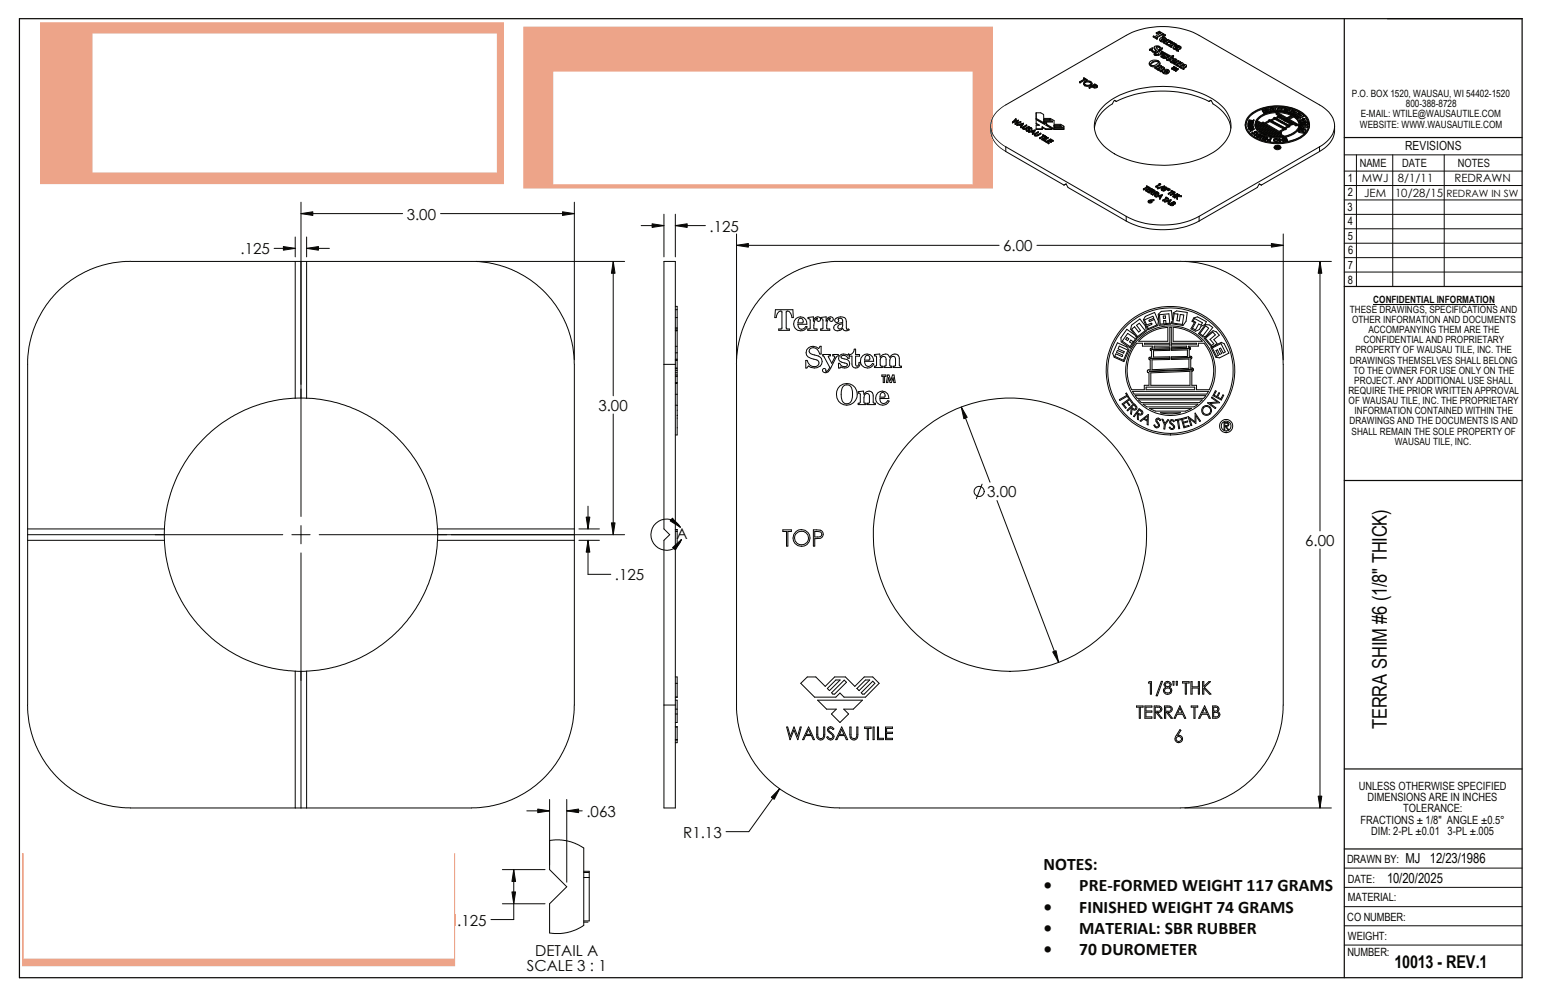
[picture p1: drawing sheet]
<svg xmlns="http://www.w3.org/2000/svg" width="432mm" height="279mm" viewBox="0 0 432 279" stroke-linecap="round" stroke-linejoin="round" font-family="sans-serif">
<defs><g id="words">
<text font-size="5.6" fill="#040503" x="386.6" y="203.3" transform="rotate(-90 386.6 203.3)">TERRA SHIM #6 (1/8&quot; THICK)</text>
<g font-size="4.9" fill="#090806">
<text x="290.9" y="242.6">NOTES:</text>
<text x="290.9" y="248.5">•</text>
<text x="300.9" y="248.5">PRE-FORMED WEIGHT 117 GRAMS</text>
<text x="290.9" y="254.5">•</text>
<text x="300.9" y="254.5">FINISHED WEIGHT 74 GRAMS</text>
<text x="290.9" y="260.4">•</text>
<text x="300.9" y="260.4">MATERIAL: SBR RUBBER</text>
<text x="290.9" y="266.3">•</text>
<text x="300.9" y="266.3">70 DUROMETER</text>
</g>
<text font-size="4.9" fill="#040503" x="388.7" y="269.9">10013 - REV.1</text>
<g font-size="4.2" fill="#090806">
<text x="113.4" y="61.3">3.00</text>
<text x="197.8" y="64.6">.125</text>
<text x="67" y="70.9">.125</text>
<text x="279.7" y="70.1">6.00</text>
<text x="166.8" y="114.6">3.00</text>
<text x="275.2" y="138.6">3.00</text>
<text x="363.8" y="152.2">6.00</text>
<text x="171.4" y="161.8">.125</text>
<text x="163.5" y="227.8">.063</text>
<text x="190.4" y="233.6">R1.13</text>
<text x="127.5" y="258.1">.125</text>
<text x="149.2" y="266.5">DETAIL A</text>
<text x="146.9" y="270.6">SCALE 3 : 1</text>
</g>
<text font-size="4.2" fill="#040503" x="188.6" y="150.3">A</text>
<text font-size="4.2" fill="#5a2d23" x="127.5" y="258.1">.12</text>
<g font-size="3.8" fill="#040503">
<text x="391.8" y="240.6">MJ 12/23/1986</text>
<text x="386.7" y="246.1">10/20/2025</text>
</g>
<text font-size="3.5" fill="#0d0b08" x="391.7" y="41.7">REVISIONS</text>
<g font-size="3.2" fill="#0d0b08">
<text x="379.1" y="46.5">NAME</text>
<text x="390.8" y="46.5">DATE</text>
<text x="406.4" y="46.5">NOTES</text>
<text x="378.8" y="220.2">UNLESS OTHERWISE SPECIFIED</text>
<text x="381.2" y="223.4">DIMENSIONS ARE IN INCHES</text>
<text x="391.1" y="226.5">TOLERANCE:</text>
<text x="379.2" y="229.7">FRACTIONS ± 1/8&quot; ANGLE ±0.5°</text>
<text x="382.2" y="232.9">DIM: 2-PL ±0.01 3-PL ±.005</text>
</g>
<g font-size="3.2" fill="#090806">
<text x="375.7" y="50.7">1</text>
<text x="379.6" y="50.8">MWJ</text>
<text x="389.7" y="50.8">8/1/11</text>
<text x="405.4" y="50.8">REDRAWN</text>
<text x="375.7" y="58.8">3</text>
<text x="375.8" y="54.8">2</text>
<text x="380.3" y="54.8">JEM</text>
<text x="388.9" y="54.8">10/28/15</text>
<text x="375.8" y="62.8">4</text>
<text x="375.8" y="66.9">5</text>
<text x="375.8" y="70.8">6</text>
<text x="375.8" y="75.1">7</text>
<text x="375.8" y="79.1">8</text>
<text x="375.5" y="240.7">DRAWN BY:</text>
<text x="375.8" y="246.1">DATE:</text>
<text x="375.8" y="251.4">MATERIAL:</text>
<text x="375.6" y="256.8">CO NUMBER:</text>
<text x="375.8" y="262.1">WEIGHT:</text>
<text x="375.6" y="266.7">NUMBER:</text>
</g>
<g font-size="2.8" fill="#090806">
<text x="376.9" y="27.1">P.O. BOX 1520, WAUSAU, WI 54402-1520</text>
<text x="391.9" y="29.9">800-388-8728</text>
<text x="379.1" y="35.6">WEBSITE: WWW.WAUSAUTILE.COM</text>
<text x="379.3" y="32.7">E-MAIL: WTILE@WAUSAUTILE.COM</text>
<text x="403.2" y="54.8">REDRAW IN SW</text>
<text x="376.3" y="87.3">THESE DRAWINGS, SPECIFICATIONS AND</text>
<text x="382.8" y="84.5">CONFIDENTIAL INFORMATION</text>
<text x="376.9" y="90.1">OTHER INFORMATION AND DOCUMENTS</text>
<text x="380.1" y="95.8">CONFIDENTIAL AND PROPRIETARY</text>
<text x="381.5" y="92.9">ACCOMPANYING THEM ARE THE</text>
<text x="376.3" y="101.4">DRAWINGS THEMSELVES SHALL BELONG</text>
<text x="377.9" y="98.6">PROPERTY OF WAUSAU TILE, INC. THE</text>
<text x="377.3" y="104.2">TO THE OWNER FOR USE ONLY ON THE</text>
<text x="377.5" y="107">PROJECT. ANY ADDITIONAL USE SHALL</text>
<text x="375.9" y="109.9">REQUIRE THE PRIOR WRITTEN APPROVAL</text>
<text x="375.9" y="112.7">OF WAUSAU TILE, INC. THE PROPRIETARY</text>
<text x="376.2" y="118.3">DRAWINGS AND THE DOCUMENTS IS AND</text>
<text x="377.6" y="115.5">INFORMATION CONTAINED WITHIN THE</text>
<text x="376.8" y="121.2">SHALL REMAIN THE SOLE PROPERTY OF</text>
<text x="388.8" y="124">WAUSAU TILE, INC.</text>
</g>
</g></defs>
<g fill="none" stroke="#0d0b08" stroke-width=".28">
<path d="M374.7 59.8h49.6M374.7 55.8h49.6M374.7 51.7h49.6M374.7 47.7h49.6M374.7 43.2h49.6M378.1 43.2v36.7M388.2 43.2v36.7M402.6 43.2v36.7M374.7 71.8h49.6M374.7 67.8h49.6M374.7 63.8h49.6M374.7 75.9h49.6"/>
<path d="M374.7 242.1h49.6M374.7 247.4h49.6M374.7 252.8h49.6M374.7 258.1h49.6M374.7 263.5h49.6"/>
</g>
<path d="M5.4 5.2v267.4h418.9v-267.4h-37.5" fill="none" stroke="#090806" stroke-width=".34"/>
<path d="M5.4 5.2h418.9M374.7 5.2v267.4M374.7 38.4h49.6M374.7 79.9h49.6M374.7 134h49.6M374.7 214.4h49.6M374.7 236.7h49.6" fill="none" stroke="#0d0b08" stroke-width=".34"/>
<g fill="none" stroke="#040503" stroke-width=".28">
<path d="M347.1 34.7v.2M365 34.7v.2M372 35.1v1.3M320.1 56.1v.2M321.1 56.1v.2M322 53.3v.2M323 53.8v.3M323.7 52.7v.3M324.4 52.3v.2M324.8 52.7v.3M325.3 52.4v.3M327.2 56.9v.2"/>
<path d="M327.7 56.5v.3M355.2 41v.2M356.6 40.9v.3M357 41v.2"/>
</g>
<path d="M276.1 35l.2 .1-.1 1.4z" fill="#040503"/>
<g fill="none" stroke="#040503" stroke-width=".28">
<path d="M320.4 17.6a1.58 1.58 0 0 0 2.7 .6M320.4 14h.5a1.16 1.16 0 0 0 2 .2M321.3 13.6l-.2 .3M321.5 10.3l1.1 .5M321.7 13.2v.3l.6 .6M321.7 14.9v.3M321.9 19.1l1 .3M322.2 14.9v.3M322.3 13.3l.7-.1 .3 .3M322.9 19.6l.9 .3M322.9 14v.3M323.1 18.4h.1"/>
<path d="M323.2 14l.1 .1M323.3 11v.2M323.3 14.3h.1M323.3 17.8v.3M323.3 17.6v.2M323.5 9.3l-1.2 .1M323.9 18.9h-.4l-.7 .3M324 19.9v.2M324.1 13.6l-.7 .4M324.1 14.6h-.3l-.2 .4M324.2 15.7h.1M324.3 9.8l-.3-.1-1.5 .8"/>
<path d="M324.4 15.3v.3l.4 .4M324.5 19.1l-.7 .6M324.5 18.9v.2M324.5 19.1h.1M324.6 15.1l-2.4 .4-.5-.3M324.9 9.9l-.9 .4M325 15.4l.5 .2M325.2 16.4l.1 .4h.8l.1 .3M325.2 10.9v.2M325.3 15.7a.7 .7 0 0 1-.6 .7 .7 .7 0 0 1-.7-.5h-.4M325.9 15.8h.1M325.9 15.7l-.4 .1"/>
<path d="M326 19.8v.2M326.2 11.7v.3M326.8 11.7v.1M326.9 16.4l-.4-.3-.8 .5M327 13.2l.1 .4 .8 .2M327 16.3h-.1M327.2 15.7l-.4 .3M327.4 12.4v.3M327.9 14l.6 .2M327.9 12.8v.3M327.9 13.8v.2M328 12.4v.3"/>
<path d="M328.1 16.8v.3M328.7 13.1l-.4 .1M328.7 13.1h.1M329.2 13.4l-.8 .6M329.2 13.2v.2M329.8 17.7v.2M280.4 29.3l33.5-19.4a22.2 22.2 0 0 1 20.4 0l33.5 19.4a6.6 6.6 0 0 1 4.1 6.7 7.6 7.6 0 0 1-4.1 4.9l-33.5 19.4a22.5 22.5 0 0 1-20.4 0l-33.5-19.4M283.5 35l.7-.1 .4 .3M285 35.6v.2M285.3 34.6l-.7 1h-.1M286 36.1a.49 .49 0 0 0 .4 .5 .49 .49 0 0 0 .6-.2M286.2 35.1l-.9 .5"/>
<path d="M286.8 35.8v.4M286.9 35.5l-1.2 .6-.7-.3M287 35.9l.4 .1M287 36.1v.3M287.6 35.8v.3h-.2M288.3 37.4v.3M288.8 34.6l.6 .3M288.8 36.1h1.7v-.5l1 .5h1.7M302 23.4a1.37 1.37 0 0 0 2.4 0M302 23.2v.3M304.4 23.2v.3M305.9 24v.2"/>
<path d="M307.6 29.6a23.8 23.8 0 0 1 16.6-5.5 24.8 24.8 0 0 1 15.9 5.1 7.3 7.3 0 0 1 .2 11.7 24.5 24.5 0 0 1-16.9 5.2 23.9 23.9 0 0 1-15.7-5.4 7.2 7.2 0 0 1-.1-11.1zM349 37v.3M349.2 35.3v.1M349.3 35.3v.3M349.8 34.7v.2M350.3 36.8v.2M350.3 37.9v.3M350.9 37.7v.2M351.1 37.9v.3M351.5 37.7v.2M353.7 33.5v.1M354 33.5v.1"/>
<path d="M355 39v.2M355.1 32.9h.1M355.3 32.8v.1M356.2 32.4v.1M356.4 32.4v.1M356.4 38.9v.3M356.9 30.1v.1M358.3 35.8v.1M358.5 35.9v.2M358.9 30.6v.3M358.9 30.9v.2M359.4 35.1h.1"/>
<path d="M359.5 35.1v.2M360.2 34.5h.1M360.3 34.5v.2M360.3 31.8h.1M362.3 34.7v.2M362.4 31.9h.1M320.1 56.3a.6 .6 0 0 0 1 0M320.9 53.5l-.7 .2M321.6 56h-.5M322 53.5a.54 .54 0 0 1-.9 .1l-.1 .6-.2-.1M322.2 54.9l.7-.1 .4 .3M324 54.5l-.7 1h-.1"/>
<path d="M325 55.2v.1M325.7 55.5h-.4l-1.2 .5"/>
</g>
<path d="M277.8 31.1l1.8-1.5 .9-.4a7.6 7.6 0 0 0-4.2 6.2 8.1 8.1 0 0 0 4.2 5.6 6.9 6.9 0 0 1-4.4-6.2l.5-1.9z" fill="#040503"/>
<g fill="none" stroke="#040503" stroke-width=".28">
<path d="M323.3 11.2l.3 .4 .7 .2M324.3 12l1.1 .4M324.6 11.7h.1M325.2 11.1l-.4 .5-.9-.6-.2 .3M325.5 11.3h.1M325.6 12.7l.9 .5 .1-.1M326.2 11.8l-1 .3M326.2 11.9l.1 .2 .5-.2M326.2 17.1l.3 .4 .7 .2M326.6 19.2h.3M326.8 12v.1M326.9 19.4h.4"/>
<path d="M327.2 17.9l.9 .3M327.3 19.6h.4M327.4 17.7h.1M327.4 12.7l.5 .1M327.4 19l-.4 .2M327.5 12.5l-1 .4M327.9 19.1l-.1 .2M328.1 17.1l-.4 .4-.8-.5-.3 .1M328.2 18.4l.9 .4M328.4 17.2h.1M328.4 19.4l-.7 .4M329.1 19l.9 .3"/>
<path d="M329.2 17.7h-.7l-.4 .3M330.2 18.3l-1.1 .2M330.8 18.5l-.8 .6M282.2 34.2h.1M283 34.7h.1M283.3 33.4l-.5 .4M283.4 34l-1.2 .2M283.8 33.7l-.3 .5M284.6 34.2l-1.6 .5M286.7 36.8h.7l.5 .2M288.5 36.5l-.7 1M288.8 31.7v1.5l2.2 1.2h.8"/>
<path d="M289.5 37l-.9 .5M290.2 37.4l-1.3 .6-.6-.3M290.7 37.8v.1M290.8 39.2l.7 .3M291.5 38.1h-.5l-1.2 .6M291.6 39.7l.8 .3M291.8 38.3l-1.4 .6M291.8 34.9l2 1.2h2.7v-.7M292.1 39.5l.3-.1 .7 .3M292.2 38.6l-.9 .5M292.7 39.2l.2-.1 .7 .3M302 22l.2 .1"/>
<path d="M303 22.4l-.5-.1-1.6 .7M305.1 35.7a9.2 9.2 0 0 1 5-6.7l.5-1 .6 .3a30.3 30.3 0 0 1 25.8 0l.6-.3 .5 1a9.6 9.6 0 0 1 5 6.7M305.9 24.2a.91 .91 0 0 1-1.4 0l-.9 .4M324 20.1l.3 .4 1 .1M325.9 20l-.3 .4-.9-.5-.2 .3M347.1 34.9a5.3 5.3 0 0 0 4.3 4.4 13.4 13.4 0 0 0 12.2-1.6l1-1.3 .4-1.5M347.3 34.8a5 5 0 0 1 3.9-4.1 13.2 13.2 0 0 1 12.1 1.3l1.1 1.3 .4 1.5M347.9 35.1l.6-.2 .2 .2M347.9 34.7l.2 .1M347.9 35.4h.4M348.1 36l.6 .3M348.1 33.7l1.1 .2"/>
<path d="M348.2 32.3a12.9 12.9 0 0 1 13.3-1.7 4.8 4.8 0 0 1 3.5 4.5 6.5 6.5 0 0 1-5.4 4.4 12.7 12.7 0 0 1-11.3-2.3 3.3 3.3 0 0 1-.1-4.9zM348.4 32.2a12.9 12.9 0 0 1 13.3-1.4 4.2 4.2 0 0 1 2.9 5.1 7.8 7.8 0 0 1-6.5 3.7 11.9 11.9 0 0 1-9.7-2.5 3.3 3.3 0 0 1 0-4.9zM348.6 34.2l-.5-.1v.4M349.2 34.2h-.4l-.1 .3M349.2 34.8v.3M349.3 35.6a.42 .42 0 0 1-.7-.1l-.5 .3M349.3 34.1h.1M349.3 34.2l-.1 .3M349.5 33.7l-.1 .4M349.6 36.1l-1.1 .5M349.8 34.9a3.8 3.8 0 0 0 3.3 3.1 9.2 9.2 0 0 0 8.3-1.3l.6-.7 .3-1.1M350.1 37h-.3l-.3 .4-.5-.2"/>
<path d="M350.3 37l-.2 .1M350.3 38.2l.4 .2 .4-.2M350.6 37.3l-.1 .1M350.9 37.9v.1M350.9 37.6l-1.2 .2M351 37.8l.4 .1M351.5 37.9l-.1 .1M351.7 38v.1M351.8 38.9l.7 .1M351.9 30.9l.5 .8h.2M352.1 38.7l.7 .1M352.2 38.3l-.2-.2-.8 .6"/>
<path d="M352.4 38.4h.7M352.8 38.7v.1M354.1 30.4l.2 .8M354.1 38.9l-.7 .4-.2-.6-.5 .5M354.1 31v.3M354.3 38.7l-.4 .8M355 39.2a.75 .75 0 0 0 .7 .4 .75 .75 0 0 0 .7-.4M356.1 31l-.1 .1M356.6 38.8l.1 .8h.2M356.8 39l1 .5M357.5 38.8v.3M357.8 39.5h.1"/>
<path d="M357.8 38.7l.4 .8 .7-.2M357.9 31l-.2 .2M358.2 30.2l-.1 .6M358.6 38.7h-.5M358.7 38.9l-.5 .2M359.5 31.5l-.2 .1M360.1 31.9h.1M360.3 30.6l-.3 .5M360.8 32.3l1 .7h.7l1-.5M360.8 32.2l-.1 .1M362.1 31.5l-.1 .1M362.2 33.7l.3 .4 .3 .1"/>
<path d="M362.5 34.4l.1 .4M363.1 33.3h.1M364 36.4l-.4 .8-1.7-.5M364.2 34.8h.3M364.3 34.2h.1M364.4 35.3v.3h-1v.3M372 36.4a7 7 0 0 1-4.2 5.8M280.4 40.9v1.3l16.2 9.4 .6-.3 .5 1 16.2 9.3M318.7 52.7l.2 .3M318.7 52.7h.2M318.9 52.7v.3M319.3 53v.2l.7 .4"/>
<path d="M319.3 53l.7 .4M319.6 51.9l.1 .3M319.6 51.9l.7 .3M319.6 51.9l.2 .2-1.1 .6M320 52.3l-1.1 .7M320 52.3l.2 .2M320 52.1l.2 .2M320 52.1l-1.1 .6M320 52.1v.2M320 52.9l-.3 .2M320 52.9l.6 .4M320 52.7v.2"/>
<path d="M320 53.4v.2M320 52.7l.6 .3M320 52.7l-.5 .3 .6 .3M320.1 53.3l-.1 .3M320.1 53.3l-.1 .1M320.2 56.3h.8M320.2 52.3v.2M320.2 53.5v.2M320.2 56.3v.2M320.2 53.5l.1 .1M320.3 56v.1l.2 .2 .4-.1-.1-.2M320.3 56h.5"/>
<path d="M320.3 56v.2h.5M320.3 52.2l-.1 .3M320.3 53.6v.2M320.3 52.2l-.1 .1M320.5 52.7h-.2M320.5 52.7l.6 .3M320.5 52.5l.6 .3M320.5 52.5l-.4 .2 .6 .3M320.5 52.5v.2M320.6 53v.3M320.7 53l-.1 .3M320.7 53h-.1"/>
<path d="M320.8 56.2l.1 .1M320.8 53.9v.2M320.8 56v.2M320.8 53.9l.2 .1M320.9 53.3v.2M320.9 53.3l-.1 .6M320.9 53.3l-.6 .3M321 54v.2M321 56.3v.2M321.1 53.4l.8 .1M321.1 53.4l-.1 .6M321.1 52.8v.2"/>
<path d="M321.1 53.4v.2M321.2 53.3l.6 .1M321.2 52.7l-.1 .3M321.2 54.1l.2 .3M321.2 54.1l.2 .1M321.2 52.7l-.7-.4-1.2 .7M321.2 52.7l-.1 .1M321.4 54.2v.2M321.4 53l-.4 .2 .2 .1M321.4 53l.2 .1M321.4 53.2l-.2 .1M321.4 53.2l.2 .1"/>
<path d="M321.4 53v.2M321.6 55.8h-.8l.3 .3-.1 .2M321.6 56v-.3l-1.1 .1-.4 .2 .1 .3M321.6 53.1l.2 .3M321.6 53.3l.2 .1M321.6 53.1v.2M321.9 53.5v-.4l-.5-.3-1.2 .7M321.9 53.5v.2M321.9 54.1l-.5 .3M321.9 54.1h.1M321.9 54.5l.1 .3M321.9 54.5l.1 .1"/>
<path d="M321.9 53.8v.7M321.9 53.8l-.5 .4M321.9 53.8v.3M322 54.6v.2M322.1 54.2l.8 .1M322.1 54l.8 .1M322.1 54.2l-.1 .6M322.1 54l-.1 .6M322.1 54v.2M322.2 54.7h.1M322.2 54.7v.2M322.2 51.9l.1 .3"/>
<path d="M322.2 51.9l.1 .1M322.3 54.7v.2M322.3 52v.2M322.5 53.6l-.5 .2 .8 .2M322.5 53.6l.2 .1M322.5 53.8l-.3 .1M322.5 53.8l.2 .1M322.5 53.6v.2M322.6 52.4l.1 .3M322.6 52.4l.1 .1M322.7 53.7l.1 .3M322.7 53.9l.1 .1"/>
<path d="M322.7 53.7v.2M322.7 52.5v.2M322.9 54.1l.1-.4-.5-.3-1.3 .7M322.9 54.6l.5 .3-.2 .3M322.9 54.6l-.6 .1M322.9 54.1v.2M322.9 54.6v.2M323 54.1l-.1 .2M323 54.6l.7-.2-.2 .4zM323.1 51.4h.1M323.1 51.2l.5 .1M323.1 51.2l.2 .1-1.1 .6"/>
<path d="M323.1 51.2v.2M323.2 55.2l.1 .1M323.2 55.2v.3M323.3 55.3v.2M323.6 51.3v.2l-1.3 .7M323.6 51.3l-1.3 .7M323.6 54.7h-.3M323.7 52.9l.2 .2M323.9 53.1l.5 .2M323.9 53h.5M323.9 53v.1M324 52.5a.33 .33 0 0 0 .2 .5 .33 .33 0 0 0 .4-.4h-.1"/>
<path d="M324 52.5l.5 .1M324 52.5v.2l.5 .1M324 54.3l-.7 1M324 54.3l-1.8 .4M324 54.3h.1M324 54.3v.2M324.1 55.8l.1 .1M324.1 55.8v.2M324.2 55.9v.1M324.4 53v.3M324.5 52.8l.2 .1M324.5 52.6v.2"/>
<path d="M324.6 52.2a.28 .28 0 0 0 .2 .4 .28 .28 0 0 0 .4-.2l-.2-.1M324.6 52.2l.4 .1M324.6 52.2v.3h.4v-.2M324.6 56l.1 .3M324.6 56l.1 .1M324.7 51.9v.2l-2 .6M324.7 51.9l-2 .6M324.7 51.9l-2.1 .5M324.7 53.2l-.3 .1M324.7 53h-.3M324.7 53v.2M324.7 56.1v.2"/>
<path d="M324.8 53l-.1 .2M325 55l.7 .3M325 55l.2 .2-1.1 .6M325 55v.2M325.2 52.8h-.4M325.2 52.6h-.4l-.1 .4M325.2 52.6l.1-.1a.43 .43 0 0 0-.4-.4 .43 .43 0 0 0-.5 .4h-.6l-.1 .2 .2 .3M325.2 52.6v.2M325.3 56.2l-.6 .1M325.3 56.2l.5 .3M325.3 56l.5 .3-.2 .4M325.3 56l-.6 .1"/>
<path d="M325.3 56v.2M325.3 52.6l-.1 .2M325.3 52.7l.1 .3M325.3 52.7l.1 .1M325.3 55.2v.3M325.3 55.2l.3 .2M325.3 55.2l-1.1 .7M325.4 52.8v.2M325.5 56l.7-.2-.3 .4zM325.6 56.7l.2 .2M325.6 55.4v.2M325.6 56.7h.2"/>
<path d="M325.7 52.9l.1 .3M325.7 53.9l.1 .3M325.7 52.9l.1 .1M325.7 53.9l.1 .1M325.7 55.3v.2M325.7 55.3l-.1 .1M325.8 53v.2M325.8 54v.2M325.8 56.7v.2M325.8 52.6v.2l-.4 .2M325.8 52.6l-.5 .1M325.8 52.6l-.4 .2"/>
<path d="M326 56.9l.3 .4M326 56.9l.3 .2M326 56.1h-.2M326.1 52.7v.3l-.3 .2M326.1 52.7l-.4 .2M326.1 52.7l-.3 .3M326.2 54.3l.1 .2M326.2 54.3h.1M326.3 57.3h.7M326.3 57.1h.7M326.3 57.1v.2M326.3 54.3v.2"/>
<path d="M326.4 56.9l.5 .1M326.4 55.7l-.6 1.2M326.4 55.7l-.6 1M326.4 55.7l-1.8 .3M326.5 53.1l.1 .3M326.5 53.1l.7 .3M326.5 53.1l.3 .2-1.1 .6M326.7 56.6l.2 .2M326.7 56.6l-.5 .3h.2M326.7 56.6v.3M326.7 56.9l.2 .1M326.7 56.9h-.3"/>
<path d="M326.9 53.6l-1.1 .6M326.9 53.6l.2 .1M326.9 53.3l.2 .2M326.9 53.3l-1.1 .7M326.9 53.3v.3M326.9 56.8v.2M326.9 54.2l-.6 .3M326.9 54.2l.5 .2M326.9 54.7l.2 .2M326.9 54v.2M326.9 54.7h.2M326.9 54l.6 .3-.6 .4"/>
<path d="M326.9 54l-.6 .3M327 57.1v.2M327.1 54.7v.2M327.1 53.5v.2M327.2 57.1l-.2 .2M327.2 56.3l-.4 .2 .6 .1M327.2 56.3l.1 .1M327.2 56.5l-.2 .1M327.2 56.5l.1 .1M327.2 56.3v.2M327.2 53.4l-.1 .3M327.2 53.4l-.1 .1"/>
<path d="M327.3 56.4l.1 .2M327.3 56.6h.1M327.3 56.4v.2M327.4 54.9l.1 .3M327.4 54.9l.1 .1M327.5 55l.6-.3-.1 .6M327.5 55v.2M327.5 56.9l-.3 .1M327.5 56.7l.2-.2-.5-.3-1.2 .7M327.5 56.7l-.4 .1-.1 .3M327.5 53.6l-.3 .4M327.5 56.7v.2"/>
<path d="M327.5 53.6l-1.3 .7M327.5 53.6l-.4 .3 .6 .4 .6-.3M327.7 56.7l-.2 .2M328 55.3l.2 .1M328.1 54.9l-.6 .3M328.3 54v.2l-1.2 .7M328.3 54l-1.2 .7M328.7 54.3l-.1 .3M328.7 54.3l-1.3 .6M328.7 54.3l-.4 .2 1.1 .2M329.4 54.7h-1.2v.9l-.2-.3M329.4 54.7v.2l-1.2-.1"/>
<path d="M355.2 41.2a1.06 1.06 0 0 0 1.8 0M355.3 40.8a.98 .98 0 0 1 .9-.3 .98 .98 0 0 1 .8 .7 1.09 1.09 0 0 1-1.8-.2zM355.5 40.8a.62 .62 0 0 1 .8-.3 .62 .62 0 0 1 .4 .8 .67 .67 0 0 1-.8 .1 .67 .67 0 0 1-.4-.6zM355.5 41.1h.1M355.5 41.1v.1M355.6 41.1v.2M355.9 41.1l-.2 .2M355.9 41.1h.1M355.9 40.9v.4M355.9 40.9l-.3 .2M355.9 40.9v.2M355.9 41.3v.1"/>
<path d="M356 40.8l-.5 .3M356.1 41.2l.4 .1M356.1 41l.4 .1M356.1 41v.4M356.1 41l-.2 .3M356.2 41h.1M356.3 40.8l-.3 .1 .4 .2v-.2M356.3 40.8l.1 .1M356.3 40.8v.2M356.4 40.9l-.1 .1M356.5 41.1l.1-.2-.3-.2-.8 .4M356.5 41.1v.2"/>
<path d="M356.6 40.9l.2 .2M356.6 41.1l-.1 .2M367.8 40.9v1.3M367.8 42.2l-16.2 9.4-.6-.3-.5 1-16.2 9.3M313.9 61.6a22.5 22.5 0 0 0 20.4 0M313.9 60.3v1.3M334.3 60.3v1.3"/>
</g>
<path d="M276.1 36.3h.1a7.5 7.5 0 0 0 4.3 5.9v.1a7.3 7.3 0 0 1-4.4-5.6z" fill="#040503"/>
<g fill="none" stroke="#040503" stroke-width=".28">
<path d="M320.4 13.8h.1M320.4 13.8v.2M320.5 13.8v.3M320.8 18.2v.2M320.9 13.8l.4 .5M320.9 13.8h-.4M320.9 13.8v.2M321.3 14.3l.7 .2M321.3 14.3v.2M321.3 17.5l-.5 .5M321.3 13.4a.62 .62 0 0 0 .2 .8 .62 .62 0 0 0 .8 0v-.2M321.3 13.4v.2"/>
<path d="M321.3 17.3v.2M321.3 13.4l-.9 .4M321.5 10.1l1 .6M321.5 10.1v.2M321.9 15.2l.3 .1M321.9 15.2v.2M321.9 18.8l.8 .5M321.9 18.8v.3M322 14.5v.2M322.1 13.7l.2 .3M322.1 13.7v.2M322.1 15.1v.1"/>
<path d="M322.2 15.1l-.1-.3-.3 .1 .1 .3M322.2 15.1h-.1M322.2 15.1v.1M322.2 15.3v.2M322.3 14v.1M322.3 9.1l.9-.4 1.7 1M322.3 9.1v.3M322.3 9.1l.2 .1M322.4 13h.7M322.4 13a.81 .81 0 0 0 .5 1l-.2 .4M322.4 10.4v.1M322.4 13v.2"/>
<path d="M322.4 10.5l.2 .1M322.5 9.2v.2M322.5 10.7v.2M322.6 10.6l-.1 .1M322.6 10.6v.2M322.7 14.4l-.7 .1M322.7 14.4v.2M322.7 19.3v.2M322.8 19v.2M322.8 17.1l.1 .1a1.24 1.24 0 0 1-1.6 1.1l-.6-.4 .6-.6M322.8 17.1l-.8-.1-.7 .3M322.8 17.3l-.8-.1-.7 .3"/>
<path d="M322.8 17.3l.2 .2M322.8 19.2h.1M322.8 17.1v.2M322.9 19.2l-.2 .1M322.9 19.2v.4M322.9 18.2l-.7 .3-1.4-.3M322.9 18.2l.3-.3a.91 .91 0 0 0-.2-.9 .91 .91 0 0 0-1-.2h-.8a.77 .77 0 0 0-.7 1.2l.3 .2M322.9 15.2l-.7 .1M322.9 15.2v.2M322.9 18.2v.2M323.1 18.2h.1M323.1 18.2l.7 .2"/>
<path d="M323.1 18.2v.2M323.1 13l.3 .4-.2 .4M323.1 13v.3M323.2 18.4l-.8 .4h-.5M323.2 18.2v.2M323.2 13.8v.2M323.2 13.8h.1M323.2 18.8l-.4 .2M323.2 18.8v.2M323.3 14.1l-.5 1-.7 .1M323.3 14.1v.2M323.3 14.1l.1-.1 .7 .4"/>
<path d="M323.3 13.8v.4M323.6 9.1l-1.6 1.1-.5-.1M323.6 9.1l-1.1 .1M323.6 9.1v.2M323.6 11.4l1 .1M323.6 11.4v.2M323.6 15.7v.2M323.6 19.8v.2M323.6 15.7h.2M323.7 19.6v.1M323.7 19.7h.1M323.7 14.5v.2"/>
<path d="M323.7 14.5l-.3 .5 1-.2M323.8 14.4h.2M323.8 14.4l-.1 .1M323.8 19.7l-.2 .1M323.8 14.4v.2M323.8 15.7v.2M323.8 19.7v.2M323.8 15.7h.2M323.8 18.4l-.2 .2h.6l.3 .3M323.8 18.4v.2M323.9 18.7l.1 .3-1.1 .4 .7 .4M323.9 18.7l-.7 .1"/>
<path d="M323.9 10.8l-.2 .4 .9 .3M323.9 10.8v.2M323.9 18.7v.2M323.9 10.8l.9 .5M324 15.7l.2 .3M324 9.5h.2M324 9.5v.2M324 14.4v.3M324 15.7v.2M324 9.5l-1.6 .9M324 10.1v.2M324 10.1l.1 .1"/>
<path d="M324.1 13.4h-.5a1.05 1.05 0 0 0-.9-.6 1.05 1.05 0 0 0-1 .5l.4 .4M324.1 10.8l.5-.2 .3 .1-.2 .3zM324.1 13.4l-.8 .4M324.1 13.4v.2M324.1 14.4h-.1M324.1 10.2v.2M324.1 14.4v.2M324.2 16h1M324.2 15.5a.34 .34 0 0 0 .2 .4 .34 .34 0 0 0 .4-.1l-.1-.1M324.2 9.5l.1 .3-.3 .3M324.2 15.5l-.6 .2M324.2 9.5v.2"/>
<path d="M324.2 15.5v.2M324.2 16v.2M324.3 19.2l-.6 .4M324.3 14.6v.2M324.3 19.2v.2M324.3 14.6h.1M324.3 14.6l.7 .3M324.3 14.6l.1 .2M324.3 11.8v.2M324.3 11.8l.9 .5M324.4 14.9h.4M324.4 14.9l-1.5 .3"/>
<path d="M324.4 14.9v.2M324.5 18.9l-.2 .3M324.5 15.5l.2 .2M324.5 15.5v.2M324.5 18.9v.2M324.6 11.5v.2M324.7 19.7l-.3 .4 .9 .3M324.7 19.7l.9 .5M324.7 19.7v.2M324.7 15.7v.2M324.8 19.6l.7-.1a.22 .22 0 0 1 .1 .3 .22 .22 0 0 1-.3 .1zM324.8 11.3l.4-.3a1.13 1.13 0 0 0-1.9-.1l.3 .5"/>
<path d="M324.8 10.7v.2h-.5M324.8 11.3v.3M324.8 14.9v.1M324.9 9.7l-.8 .5M324.9 9.7v.2M325 15.2h.4M325 15.2l.3 .5-.1 .3M325 15.2h-.1M325 14.9h-.2M325 14.9v.1M325 15.2v.1M325.2 12l.2 .2"/>
<path d="M325.2 12v.1M325.2 16v.3M325.2 12.3v.2M325.3 16.6v.2M325.4 15.2l.1 .4M325.4 12.2v.2M325.4 15.2v.2M325.4 12.2l-.2 .1M325.4 11.8v.2M325.4 11.8l-.2 .2M325.5 11.1v.2l-.7 .5h-.5M325.5 15.6l.2 .1"/>
<path d="M325.5 11.1v.2M325.5 15.6v.2M325.5 11.1l.7 .2M325.6 19.6v.2h-.6M325.6 12.5v.2M325.6 12.5l.9 .5M325.7 16.4v.2h.6h-1M325.7 15.7v.2M325.7 16.4v.2M325.9 15.6l.2 .1-.9 .6 .1 .3M325.9 15.6v.2M326.1 15.5l-.1-.1a1.3 1.3 0 0 0-1.6-.2l.1 .3"/>
<path d="M326.1 15.5l-.4 .2M326.1 15.5h.1M326.2 11.3l-.4 .3 .7-.1 .3 .2-.2 .2M326.2 11.3v.2M326.3 11.9h.3M326.3 11.6v.3M326.3 11.6h.1h-.1M326.3 11.6l-.9 .2M326.3 11.6h.1M326.3 11.9v.2M326.4 12.7l.2 .2M326.4 12.7v.1"/>
<path d="M326.5 17.3l1 .1M326.5 17.3l-.3-.5a1.09 1.09 0 0 1 1.9 .1l-.4 .4M326.5 13v.2M326.5 15.9v.2M326.5 17.3v.2M326.5 15.9l.4 .3M326.5 15.9l-.8 .5M326.6 19l.1 .1M326.6 19v.2M326.6 12.9l-.1 .1M326.6 11.9v.2M326.6 12.9v.2"/>
<path d="M326.7 12.5v.2M326.7 12.5l-.3 .2M326.7 19.1v.2M326.8 12.1l-.7 .4h-.5M326.8 11.9h.1M326.8 11.9l.6 .1M326.8 11.9v.1M326.8 11.9v.2M326.9 16.8l-.3 .3 .9 .3M326.9 16.8l.8 .5M326.9 16.8v.2M326.9 16.2v.2"/>
<path d="M326.9 19.2l.2 .1M326.9 19.2v.2M327 16.7l.5-.2 .3 .1-.3 .3zM327 16.1v.2M327 16.1l-.1 .1M327.1 19.3l.5-.2-.3 .3M327.1 19.3v.2M327.1 18.6l.5 .2M327.1 18.6l.1 .1-.6 .3M327.1 18.6v.2M327.2 15.5l-1.3 .1M327.2 15.5v.2"/>
<path d="M327.2 15.5l-.6 .3 .4 .3M327.2 13.5l.8 .1v.4M327.2 13.5v.2M327.2 17.7v.2M327.2 17.7l.8 .4M327.2 17.7h.2M327.3 19.4l.1 .1M327.3 19.4v.2M327.4 18.8h.1M327.4 18.8l-.7 .3M327.4 18.8v.2M327.4 19.5l.6-.2-.3 .3"/>
<path d="M327.4 19.5v.2M327.4 12l-.4 .3h.9l.1 .1-.1 .2M327.4 12v.2M327.5 17.4v.3M327.5 18.8v.2M327.5 13.3l.5-.1 .4 .2-.7 .1zM327.5 12.6h.4M327.5 12.4v.2M327.5 12.3h.2M327.5 12.3l-.8 .2M327.5 12.3v.1M327.5 12.6v.2"/>
<path d="M327.6 13.3v.2h.6M327.6 18.8h-.1M327.6 18.8v.1M327.7 19.6v.2M327.7 19.6l.1 .1M327.7 12.4h-.2M327.7 12.3v.1M327.7 16.6v.2h-.5M327.7 17.3v.2M327.8 19.7v.2M327.9 18.9l-1 .3M327.9 18.9l-.3 .4 .8-.1"/>
<path d="M327.9 12.6v.1M327.9 18.9v.2M328 13h.3M328 13l-.1-.2a.89 .89 0 0 1 1.3 .5l-.2 .1M328 13v.1M328 18.1v.2M328 14l.5 .1M328 14v.2M328.1 17.8l-.1 .3M328.1 17.8v.4M328.2 18.2l.7 .5M328.2 18.2v.2"/>
<path d="M328.3 13v.2M328.4 17l.1 .1M328.4 12.9l-.1 .1M328.4 13.8l.1 .5M328.4 17l.7 .2M328.4 12.9v.2M328.4 13.8v.2M328.4 17v.2M328.4 12.8v.1M328.4 19.2l-.6 .5M328.4 12.8v.2M328.4 19.2v.2"/>
<path d="M328.4 12.8h.1M328.5 17.1l-1.1 .6M328.5 12.8l.2 .1M328.5 12.8v.2M328.5 17.1h.1M328.5 17.6l-.4 .2M328.5 17.6v.1M328.7 12.9l.1 .2-.3 .2a1.02 1.02 0 0 0-1.5 0l.2 .2M328.7 12.9v.2M328.9 18.7v.1M329 18.4v.1M329 18.5l.1 .1"/>
<path d="M329 13.4v.2M329 13.4l-.6 .4M329.1 17.2l-.3 .2 .8 .1 .1 .4 .7 .1 .4 .3M329.1 18.6l-.2 .1M329.1 17.2v.2M329.1 18.6v.4M329.2 17.5v.4l-1 .3M329.2 17.5l-.7 .1M329.2 17.5v.2M329.5 18.1l-.5 .3M329.5 18.1v.2M329.9 19.2v.2"/>
<path d="M329.9 18.9v.2M329.9 19.1h.1M330 19.1l-.1 .1M330 19.1v.2M330.2 18.1l.1 .1-.2 .2-1 .4 .8 .4M330.2 18.1h-.7M330.2 18.1v.2M330.5 18.6l-.6 .3M330.5 18.6v.2M330.8 18.3l-.3 .3M330.8 18.3v.2M282.2 34h.1"/>
<path d="M282.2 34l1.3-.3-.5 1M282.2 34v.2M283.3 33.2l-.2-.1-.9 .9M283.3 33.2l-.7 .7 1.2-.4M283.3 33.2v.2M283.5 34.8h.1M283.5 34.8v.2M283.6 34.8v.2M283.8 33.5h.1M283.8 33.5l-.5 .8 1.3-.3M283.8 33.5v.2M284.2 34.7l.5 .3-.2 .3"/>
<path d="M284.2 34.7l-.6 .1M284.2 34.7v.2M284.4 34.7l.6-.2-.2 .4zM284.5 35.3v.3M284.5 35.3l.1 .1M284.6 34v.2M284.6 34l-1.6 .5M284.6 35.4v.2M284.9 34.8h-.3M285.2 35.8v.2M285.3 34.4v.2M285.3 35.4v.2"/>
<path d="M285.3 34.4l-.7 1M285.3 34.4l-1.8 .4M285.3 34.4h.1M285.5 35.3l-.2 .1M285.5 35.3v.2M286.1 35.7l-.9 .1M286.1 35.7v.2M286.2 36.4h.7M286.2 36.4v.2M286.2 34.9l-1.1 .5 .1 .4M286.2 34.9l-.7 .4M286.2 34.9v.2"/>
<path d="M286.3 36a.32 .32 0 0 0 .2 .3 .32 .32 0 0 0 .4-.1M286.3 36h-.2l.1 .4M286.3 36v.2M286.7 36.6l.2 .1M286.7 36.6v.2M286.8 36l.1 .1M286.8 36v.2M286.9 36.2h.1M286.9 36.4v.2M286.9 36.7v.2M286.9 35.3l-.9 .3a.42 .42 0 0 1-.4 .2 .42 .42 0 0 1-.3-.4M286.9 35.3l-.8 .4"/>
<path d="M286.9 35.3v.2M287 35.6l.4 .1M287 35.6l-.1 .8M287 35.6v.3M287.4 35.7v.2M287.4 36.6l.6 .3-.2 .4M287.4 36.6l-.5 .1M287.4 35.9v.2M287.4 36.6v.2M287.4 35.9h.2M287.6 35.9a.4 .4 0 0 0-.4-.4 .4 .4 0 0 0-.4 .5M287.6 36.5l.7-.1-.2 .4z"/>
<path d="M287.6 35.9v.2M287.8 37.3h.1M287.8 37.3v.2M287.9 37.3v.2M288.2 36.7h-.3M288.5 37.7v.2M288.5 36.5v-.3l-1.8 .4M288.5 36.3l-.6 1M288.6 37.3v.2M288.7 37.2l-.1 .1M288.7 37.2v.2M288.8 35.9h1.7"/>
<path d="M288.8 33.2v-1.7h1.3l.8 .4 .1 1.1h1.8l1 .6v1.1h1.9l.8 .5v.9M288.8 34.6v-1.2l4.4 2.5M288.8 34.4l1 .5h-1v1.2M288.8 33l2.2 1.2M289.4 37.6l-.9 .1M289.4 37.6v.2M289.5 36.8l-1 .4-.2 .2 .2 .3M289.5 36.8l-.8 .4M289.5 36.8v.2M289.8 38.4l.1 .1M289.8 38.4v.3M289.9 38.5v.2"/>
<path d="M290.2 37.2l-1.2 .5-.4-.1v-.3M290.2 37.2l-.8 .4M290.2 37.2v.2M290.4 38.8h.1M290.4 38.8v.1M290.5 38.8v.2M290.7 37.6l.3 .2-1.2 .6M290.7 37.6l.8 .3M290.7 37.6v.2M290.8 39l.6 .3M290.8 39v.2M291 34.2h.8v.7"/>
<path d="M291 33.7h2.4v.3h-2.3zM291 33.2h1.6l.4 .3h-2zM291 34.2v.2M291 37.8l.3 .2M291 37.8l-1.1 .7M291 37.8v.3M291 34h2.4M291.3 38v.2M291.4 39.3v.2M291.5 35.9v.2M291.5 37.9v.2M291.5 35.9l-1-.6v.8"/>
<path d="M291.5 37.9l-.2 .1M291.5 35.9h1.7M291.5 39.3h-.1M291.5 39.3v.2M291.6 39.5v.2M291.6 39.5l.7 .4M291.8 38.1l-1.3 .7M291.8 38.1v.2M291.8 38.1l-1.4 .7M291.8 34.7l2 1.2M292.2 38.4l-1.4 .6M292.2 38.4l-1.1 .6 .4 .3"/>
<path d="M292.2 38.4v.2M292.3 39.9v.2M292.4 39.2l.5 .3M292.4 39.2l-.6 .3 .6 .3M292.4 39.2v.2M292.4 39.8l-.1 .1M292.4 39.8v.2M292.6 33.2l.1 .3M292.9 38.9l.6 .3M292.9 38.9l-.4 .2 .6 .4M292.9 38.9v.2M292.9 39.5v.2"/>
<path d="M293.1 39.5h-.2M293.1 39.5v.2M293.2 35.9v.2M293.5 39.2v.2M293.6 39.2l-.7-.5-1.3 .8M293.6 39.2h-.1M293.6 39.2v.2M293.8 35.1h1.7M293.8 35.9h2.7M293.8 34.9h1.7l.5 .3h-2.2zM293.8 35.9v.2M294 35.6h2.1v-.2h-2.3l.2 .2"/>
<path d="M295.5 35.1l.1 .1M295.5 34.9v.2M300.9 22.8l.2 .1M300.9 22.8v.2M301.1 22.9v.2M302 21.8l.2-.1 .8 .5M302 21.8l.4 .2-1.5 .8M302 21.8v.2M302.4 23.7l-.4-.5a1.35 1.35 0 0 1 2.4 .1l-.3 .4M302.4 23.7l.7 .2 1-.2M302.4 23.7v.2M302.5 22.8l-.2 .2a.99 .99 0 0 0 .9 .8 .99 .99 0 0 0 1-.6l-.3-.4"/>
<path d="M302.5 22.8l.6-.2 .8 .2M302.5 23l-.2 .3M302.5 23l.6-.1 .8 .1M302.5 22.1v.2M302.5 22.8v.2M302.5 22.1l.4 .2M302.5 22.1l-1.4 .8M302.9 22.3v.2M303 22.2l-.1 .1M303 22.2v.2M303.6 24.3l.1 .1M303.6 24.3v.3"/>
<path d="M303.7 24.4v.2M303.9 23l.3 .3M303.9 22.8v.2M304.1 23.7v.2M304.5 24l.1 .1M304.5 24l-.8 .4M304.5 24v.2M304.6 24.1l.4 .2M304.6 24.1v.2M305 24.3v.2M305.2 23.6l-.6 .3 .8 .3 .3-.2-.2-.3M305.2 23.6l.3 .1"/>
<path d="M305.2 23.8l-.4 .2M305.2 23.8l.3 .2M305.2 23.6v.2M305.5 24l.1 .1M305.5 23.7v.3M305.7 24.3l.2-.5-.7-.4-1.6 .9M305.7 24.3h-.7M305.7 24.3v.1M310.6 28l.6 .3M324.3 20.3l1 .1M324.3 20.3v.2M325.3 20.4v.2"/>
<path d="M325.6 20.2l.3-.3a1.09 1.09 0 0 0-1.9-.1l.3 .5M325.6 20.2v.2M337.6 28l-.6 .3M347.9 34.2v.6M347.9 34.5h.6M347.9 34.5h1.3M347.9 34.2l.1-.4 1.3 .2-.1 .4M347.9 34.2l.2 .1M348.1 34.3v.2M348.1 35.8l1.5 .1v.2M348.1 35.8l.6 .1M348.1 33.5l1.2 .2-.1 .1"/>
<path d="M348.1 33.5v.2M348.1 33.9v.2M348.1 35.8l.1 .3M348.1 33.9l.6 .1-.1 .3M348.1 33.9v.4M348.2 33.4l1.1 .2 .2-.2M348.2 33.4l-.1 .1M348.5 36.4v.3M348.5 34.7l.4 .2M348.5 34.5v.1M348.5 34.7v.2M348.5 34.6l-.6 .2 .1 .7"/>
<path d="M348.5 34.7l-.6 .3M348.6 35.2h-.7l1.3-.1 .1 .3M348.6 35.2l-.5 .4v.3M348.6 34.3v.2M348.6 35.2v.1M348.6 34.3h.1M348.6 35.3l.4 .3M348.6 35.3l-.5 .3M348.6 35.3v.2M348.7 35.9l.1 .3-.3 .2M348.7 35.9v.2M348.7 34.8h.4"/>
<path d="M348.7 34.3v.2M348.8 35.9l.5 .1-.3 .2zM348.8 34h.4l-.1 .4M348.8 34l-.1 .3M348.8 34v.2M348.9 34.9l-.2-.4h.4v.4M348.9 36.2h.1M348.9 34.9v.2M349 37.1l.5 .1M349 35.6v.2M349 37.1v.2M349.1 34.7l-.2 .2"/>
<path d="M349.1 34.4v.1M349.1 34.4h.1M349.2 35.3l-.1 .2h-.2l-.2-.3 .5-.1v.3M349.2 35.3l-.4 .1M349.2 36.9v.2l.4-.1a.32 .32 0 0 1 .3-.4 .32 .32 0 0 1 .3 .4M349.2 36.9l-.2 .2M349.2 36.9v.2M349.2 34.6l-.3 .3M349.2 33.8v.2M349.2 34.4v.6M349.2 33.8l.2 .1M349.3 35.4l-.3 .2"/>
<path d="M349.3 35.4v.2M349.4 33.9l-.1 .3M349.5 33.4v.3M349.5 37.2v.2M349.5 33.4l-.1 .5M349.6 35.9l-1.1 .5M349.7 37.6l.1 .1M349.7 37.6v.2M349.8 36.8l-.3 .4M349.8 36.8v.3M349.8 37.7v.2M349.9 36.7h.2"/>
<path d="M349.9 36.7l-.1 .1M349.9 36.7v.2M350.1 34.5l6.3 3.6h-.6l-5.7-3.3zM350.1 34.8l5.9 3.3M350.1 35.1l5.4 3h-.7l-4.6-2.7zM350.1 34.1l7 4h-.4l-6.6-3.7M350.1 34.1v.3M350.1 36.7l.1 .3M350.1 35.3l4.9 2.8M350.1 36.7v.4M350.1 34.3l6.7 3.8M350.2 37v.2"/>
<path d="M350.3 33.7l7.5 4.3-.4 .1-7.2-4.1zM350.3 37.5l-.5 .2M350.3 37.5v.2M350.3 35.6l4.2 2.4-.9-.2-3-1.7zM350.3 33.9v.1M350.3 33.9l7.2 4.2M350.3 33.7v.2M350.4 33.2a8.8 8.8 0 0 1 11.1-.3 2.45 2.45 0 0 1-.7 4.1 9 9 0 0 1-10.3-.7 2.31 2.31 0 0 1-.1-3.1zM350.4 38.1h.5M350.4 38.1v.2M350.5 37.8l.3 .3 .1-.5 .4-.1 .2 .5M350.5 37.8l-.2 .2 .1 .1"/>
<path d="M350.5 35.9l3.4 2M350.5 37.8v.2M350.6 37l-.9 .6M350.6 37l-.2 .4h.7M350.6 37v.3M350.9 36.5l2 1.1zM350.9 38.1v.2M351.1 37.6h.2M351.1 37.6l-.2 .5M351.1 37.4l-.8 .1M351.1 37.4v.1M351.1 37.6v.2"/>
<path d="M351.2 38.4l.1 .1M351.2 38.4v.3M351.3 38.5v.2M351.3 37.6l.1 .2M351.3 37.6v.2M351.4 37.8h.1M351.4 37.8v.2M351.7 37.8l.6 .2M351.7 37.8l.2 .1-.7 .5M351.7 37.8v.2M351.8 34.4l.3-.2 4.8 2.8-.3 .2zM351.8 38.7l.6 .2"/>
<path d="M351.8 38.7v.2M351.9 30.7l.5 .8M351.9 30.7l.2-.3 1.5-.3 .5 .8M351.9 30.7v.2M352 37.9l.2 .2M352 37.9l-.7 .6M352 37.9v.2M352.1 34.5l4.6 2.6M352.1 34.5h-.1M352.1 34.2v.3M352.2 38.1v.1M352.3 38.4l.5 .1"/>
<path d="M352.3 38l-.1 .1M352.3 38v.1M352.4 30.6v.2M352.4 31.5v.2M352.4 30.6l.3 .5M352.4 30.8l-.3 .1M352.4 30.8l.3 .5M352.4 38.9v.2M352.5 38.1l.5 .2M352.5 38.1l-.5 .6 .5 .2M352.5 38.1v.3M352.5 38.9h-.1"/>
<path d="M352.5 38.9v.1M352.7 39h.1M352.7 39v.2M352.7 34.4l1.2-.7 4.1 2.2-1.4 .7zM352.7 31.1v.2M352.7 30.7h.1M352.8 38.6l-.6-.2v.2M352.8 38.5v.3M352.8 39v.2M352.8 38.5v.1M352.8 30.5l-.2 .1 .3 .5M352.8 30.5l.4 .5"/>
<path d="M352.8 30.7l.4 .5M352.8 30.5v.2M352.9 31.1h-.2M352.9 31.1l-.2 .2M353 38.3v.2M353.1 38.2l-.7-.2-.6 .7M353.1 38.2l-.1 .1M353.1 38.2v.2M353.2 31v.2M353.2 38.5l.2 .6M353.2 38.5l-.4 .5M353.2 38.5v.2"/>
<path d="M353.3 38.3l-.6 .7M353.3 38.3h.1M353.3 38.3l.2 .7 .8-.5M353.4 39.1h.1M353.4 39.1v.2M353.4 39.1l.8-.4-.3 .5M353.4 31l-.2 .2M353.4 31h-.2M353.4 30.4l.5 .7-1.4 .3-.5-.7 .4-.1M353.4 30.4l-.3 .1 .3 .5M353.4 30.6h-.2M353.4 30.6l.4 .5"/>
<path d="M353.4 30.4v.2M353.9 33.5l4.5 2.4zM353.9 39.2h.2M353.9 33.7v.2M353.9 39.2v.3M353.9 33.9l3.9 2M353.9 33.9l-1 .6M354 31.2l-1.6 .3M354 31.2v.1M354.1 30.2v.2M354.1 39.2v.3M354.1 30.2l.4-.2 1.4-.2 .2 .8"/>
<path d="M354.1 30.2l.2 .9M354.1 30.9v.1M354.1 30.9l-.1 .3M354.3 38.5h.1M354.3 38.5l-.2 .7M354.3 31.1v.1M354.3 38.5v.2M354.8 30.4l-.5 .1M354.8 30.4v.3M354.8 30.4l.2-.1 .1 .2M354.8 30.4v.2M354.8 30.7h.1"/>
<path d="M355 31l-.7 .1M355 31v.1M355.1 30.9l.1 .1M355.1 30.9l-.1 .1M355.1 30.5h-.3l.1 .4M355.1 30.5v.2M355.1 30.9v.2M355.2 38.9a.5 .5 0 0 1 .6-.3 .5 .5 0 0 1 .4 .6h-.9zM355.2 31v.1M355.3 32.8v.1M355.3 32.8l2 1.1M355.3 33l1.8 1"/>
<path d="M355.3 33l-.9 .6 3.7 2 .9-.5-1.7-1M355.3 33.2l-.8 .5M355.3 33.2l1.8 1M355.3 33v.2M355.5 31.2a6.4 6.4 0 0 0-5.1 2.4l1.2 .7 .5-.3 .4 .3 1.2-.9 .5 .1 1-.6v-.2l.4 .2 .6-.6h.3M355.5 31.4a6.7 6.7 0 0 0-5 2.2M355.5 31.2l.5 .3-.2 .2M355.5 31.4l.4 .2M355.5 31.2v.2M355.6 30.1l.2 .8h-.5l-.1-.2h-.3l.1 .2M355.6 30.1l-1.4 .2 .3 .7 .5-.1M355.6 30.4h-.5"/>
<path d="M355.6 30.4l.1 .5M355.6 30.1v.3M355.7 39.4v.2M355.7 38.9l-.5 .2M355.7 38.9l.5 .2M355.7 38.7v.2M355.8 31.7l.9 .6h-.2M355.8 31.7v.2l.7 .4M355.9 31.2a9.3 9.3 0 0 1 4.2 .9l-1.4 .8zM355.9 30.9l-.7 .1M355.9 30.9v.2M356.1 30.9l1.5 .1"/>
<path d="M356.1 30.9v.2M356.1 30.7v.2M356.1 30.7l-.2 .2M356.2 31.4l1.3 .1 2.4 .7M356.2 31.6l2.5 1.5M356.2 31.6l2.4 1.5M356.2 31.6v.2M356.4 32.4h.1M356.4 32.4l1.8 1M356.4 32.4l1.7 1M356.4 30.1v.2M356.4 30.1h.5"/>
<path d="M356.4 30.1l-.2 .8h1.3l.2-.7h-.5M356.4 30.3l-.2 .6M356.4 30.3l.4 .1M356.4 39a.73 .73 0 0 0-.7-.4 .73 .73 0 0 0-.7 .5l.7 .3M356.4 39l-.2 .3-.5 .1M356.4 32.6l1.6 .9M356.4 32.6l-.6 .3 1.6 1M356.4 32.6v.2M356.4 39v.2M356.4 32.8l-.5 .3M356.4 32.8l1.6 .9M356.6 38.7l.1 .7"/>
<path d="M356.7 39.4h.2M356.7 30.6v.3h.4M356.7 39.4v.2M356.7 30.6l.4 .1M356.9 30.1l-.2 .5M356.9 30.1h.1M356.9 32.3l1.5 .9M356.9 32.3l-.2 .2 1.6 .8M356.9 32.3v.3M356.9 39.4v.2M357.1 30.7v.2M357.1 34v.2"/>
<path d="M357.2 37l-.2 .3M357.2 30.2v.2M357.2 30.2l-.1 .5M357.2 30.4l-.1 .5M357.2 30.4h.5M357.3 34h-.2M357.3 33.9v.3M357.3 34.2h-.2M357.3 34.1h.1M357.3 34.1v.2l1.6 .9M357.4 33.9h-.1M357.4 34l-.1 .1"/>
<path d="M357.4 33.9v.1M357.4 34l2 1.1-2-1.1M357.4 34h.1M357.5 38.6l.1 .5-1-.5v.2M357.5 38.6l.3 .7M357.5 38.6v.2M357.6 31v.2M357.8 39.3h.1M357.8 39.3l-1.1-.5 .2 .6M357.8 39.3v.2M357.8 38.5l.4 .7M357.8 38.5v.2"/>
<path d="M357.8 31.1l1.5 .3M357.8 31.1v.1M358 30.7v.1M358 33.5v.2M358 30.7l-.4 .3M358.1 35.9l-1.4 .8 .5 .3M358.1 33.4l-.1 .1M358.1 36.2l-1.1 .6M358.1 33.4l.1 .2M358.1 35.9v.3M358.1 31l.7 .2M358.2 33.6l1.6 .9-.6 .3-1.8-.8"/>
<path d="M358.2 30v.2M358.2 33.4v.4l1.4 .8M358.2 39.2v.3M358.2 33.6h.1M358.2 30l-1.5-.1-.5 .2-.1 .5M358.2 30l-.2 .7M358.3 33.3l-.1 .1M358.3 33.4h.1M358.3 33.3v.2M358.3 33.5l1.9 1zM358.4 33.4l-.4 .3M358.4 33.2v.2"/>
<path d="M358.5 36.1l-.4 .1M358.5 30.3v.2M358.5 30.3l1.2 .3h-.8M358.5 30.3l-.3 .4 .7 .2M358.5 30.5l-.1 .3M358.5 30.5l.4 .1M358.6 38.4l-.8 .1M358.6 38.4l-.6 .2 .1 .2h.6M358.6 38.4v.3M358.6 33.1l-.2 .1M358.6 33.4h-.1M358.6 33.2l.1 .1"/>
<path d="M358.6 33.1v.4M358.7 38.8l-.6 .1 .2 .3 .6-.1M358.7 33.1v.2M358.7 38.8v.1M358.8 33.2l-.2 .1 1.5 .9-1.7-.8M358.8 31v.2M358.8 31l-.7-.2 .1 .3M358.9 30.9h.1M358.9 33.1l2.5 1.5-2.6-1.4M358.9 33.2h-.1M358.9 30.9l-.1 .1M358.9 30.6v.1"/>
<path d="M358.9 30.9l-.1 .3M358.9 39.1l-.7 .1M358.9 39.1v.2M358.9 30.7l.6 .2-.3 .4-1.2-.3 .1-.1M358.9 30.9l.5 .1M358.9 30.7v.2M359.2 35.2l-.9 .5 .1 .2h-.3M359.2 33.1l1.4-.7a2.82 2.82 0 0 1 1.5 2.4zM359.2 35.4l-.7 .4M359.2 35.2v.2M359.3 31.4v.2M359.5 31.5l.5 .2"/>
<path d="M359.5 31.5v.1M359.5 35.3l-.3 .1M359.8 31.2l-.5 .2M359.8 31.2h.1M360 34.6l-.6 .3 .1 .3h-.3M360 34.8l-.5 .3M360 31.7v.2M360 34.6v.2M360 31.7l.1 .1M360.1 31.8l.6 .2M360.1 31.8v.1M360.3 30.5l-1.3-.4-.6 .1-.6 .9"/>
<path d="M360.3 30.5l-.5 .7M360.3 30.5v.1M360.3 34.3v.3h-.3M360.3 32.2l.1 .1-1.5 .8M360.3 34.7l-.3 .1M360.3 34.3l1 .6M360.3 32.2l-1.6 .9M360.3 34.5l1 .6M360.3 32.2v.1M360.3 34.3v.2M360.3 31.8h.1M360.5 30.9l1 .5-.8 .6-.4-.2"/>
<path d="M360.5 30.9l-.8 .6 1.1 .1M360.5 31.1l-.6 .4M360.5 31.1l.2 .1M360.5 30.9v.2M360.6 31.5l-.3 .3M360.6 31.3l-.1 .5M360.6 31.3l.2 .1M360.6 32.6a2.9 2.9 0 0 1 1.5 2.2M360.6 32.4v.2M360.6 32.6l-1.1 .7M360.7 32v.2M360.7 32h.4l-.3 .1"/>
<path d="M360.8 31.4v.2M360.8 32.1l1 .7M360.8 32.1v.2M361 31.3l.4 .2M361 31.3l-.2 .3M361 31.3l-.2-.1-.2 .1M361 31.3l-.2 .1M361.3 34.9v.2M361.5 34.7l.6 .3a4.6 4.6 0 0 1-4.1 3l-1.2-.7 .4-.3M361.5 34.7l-.2 .2M361.5 34.9l-.2 .2M361.5 34.9l.5 .3"/>
<path d="M361.5 34.7v.2M361.7 32.2l.2 .1M361.7 32.2l.2 .4M361.8 32.8v.2M361.9 36.5l.3 .2M361.9 32.3v.3M361.9 36.5v.2M362.1 31.7l.3 .2M362.1 31.7l-1.1 .4 .8 .6 1.1-.4-.3-.3M362.1 31.5l.5 .1 .9 .7M362.1 31.9l.1 .1M362.1 31.9l-.9 .4"/>
<path d="M362.1 31.7v.2M362.1 31.3l-1.1-.5h-.6l-.9 .7M362.1 31.3l-.9 .6 .9-.4M362.1 31.3v.2M362.2 36.7v.3M362.2 36.7l1.4 .3M362.2 33.4l.3 .5M362.2 33.4v.3M362.4 31.9l-.7 .3M362.4 31.9h.1M362.5 35.8l1.2 .2-.4 .7h-.2l.2-.5M362.5 35.8l-.5 .7h.3l.2-.4 .3 .1"/>
<path d="M362.5 35.6l.2 .1h-.3l-.5 .8M362.5 36l-.3 .5M362.5 36l1.1 .2M362.5 33.9v.2M362.5 35.6v.1M362.5 35.8v.2M362.5 33.9l.5 .1M362.5 34.2l.1 .4M362.5 32.8v.2M362.5 34.2v.2M362.5 32.8h-.7M362.6 34.8l-.1 .8"/>
<path d="M362.6 34.8h1.6l.2 .3M362.6 34.6l.4 .2M362.6 32v.3M362.6 34.6v.2M362.6 32l-.7 .3M362.6 32.3l-.7 .3M362.6 32.3h.1M362.6 34.2l1.4-.1v.4h-1.3zM362.7 35.1l-.1 .5h.4l.1-.5M362.7 35.1v.5M362.8 34.8l1.3 .1-.1 .3-.9-.1M362.8 34.8l-.1 .3"/>
<path d="M362.8 35.1l-.1 .2M362.8 35.1h1.3M362.8 34.8v.3M362.8 36.2l-.3 .4h.3l.3-.4h.2M362.8 36.2l-.1 .4M363 34v.1M363 34.8h.1M363.1 35.1h.1M363.1 33.1l.1 .2-1 .1M363.1 33.1h1l.3 .9M363.1 33.1v.2M363.3 36.2l-.2 .5"/>
<path d="M363.3 33.4v.2l-.8 .1M363.4 35.8l-.7-.1 1.2 .3 .1 .2M363.4 35.8v.1M363.4 35.4h1M363.4 35.4v.4M363.4 35.4v.2M363.5 33.9l.5 .1M363.5 33.9l-.5 .1M363.5 32.3v.2M363.5 33.9v.2M363.5 32.3l-1 .5M363.6 33.3l-.3 .1"/>
<path d="M363.6 33.1v.2M363.6 37v.2M363.6 33.1h-.4l.1 .3M363.6 33.1l.3 .7h-.3l-.1-.2-1 .2-.1-.3 .9-.1M363.6 33.3l.3 .5M364 34.3l-1.3 .2M364 36.2l-.4 .8M364 36.2v.2M364 34h.1M364.1 34l.3 .3 .1 .3M364.1 34l-1.6 .2M364.4 35.4v.2"/>
<path d="M364.4 35.1v.3M364.4 34v.2M364.4 35.1v.2M364.4 34h-.4M364.5 34.6l-1.5 .2M364.5 34.6v.2M36.4 72.9l-4.9 .4-4.4 1.1-4.9 2.2-4 2.8-4 4-2.3 3.1-1.9 3.8-1.7 5.3-.6 4.6v96.4M36.4 72.9h96.4l4.5 .6 5.4 1.7 3.7 1.9 3.2 2.3 4 4 2.7 4 2.2 4.8 1.2 4.5 .4 4.9M82.3 72.9v38.1h1.6M83.9 72.9v38.1M85.5 72.9v38.1M185.1 72.9h3.2v152.4h-3.2v-74.6l1.6-1.6-1.6-1.6z"/>
<path d="M329 72.9h-96.4l-4.6 .6-5.3 1.7-3.8 1.9-3.1 2.3-4 4-2.8 4-2.2 4.8-1.1 4.5-.4 4.9M329 72.9l5.9 .6 5.4 1.7 4.9 2.7 3.6 2.9 2.4 2.6 1.5 1.9 2.7 5 1.7 5.3 .6 4.6v96.4l-.4 4.9-1.1 4.4-1.4 3.3-2.1 3.6-2.9 3.6-2.6 2.4-4 2.7-3.9 1.9-4.4 1.3-5.9 .6h-96.4l-4.6-.6-5.3-1.7-4.9-2.7-3.6-2.9-3.5-4-2.5-4.2-1.8-4.6-.7-3.1-.3-2.8-.1-97.1M188.3 85.4h.5v6.7h-.5M188.3 86.4h.5M188.3 96.6h.5v3.8h-.5M188.3 88.6h.5M188.3 91.7h.5M188.3 91.4h.5M188.3 98.4h.5M188.8 92.2h-.5M188.8 92.4v4M216.2 86.4h4.8l.1 2.2h-.3a1.82 1.82 0 0 0-1.3-1.9l-.3 .2v4.5l.1 .3h.7v.4h-2.9v-.4l.9-.1v-4.7l-.4-.2a1.57 1.57 0 0 0-1.2 1.9h-.4z"/>
<path d="M221.9 88.8a1.79 1.79 0 0 1 2.1-.3 1.79 1.79 0 0 1 .9 1.9h-2.5a1.16 1.16 0 0 0 .9 1.4 1.16 1.16 0 0 0 1.4-.8l.3 .1a1.98 1.98 0 0 1-3 .8 1.98 1.98 0 0 1-.1-3.1zM222.8 88.9a.72 .72 0 0 1 1 .2 .72 .72 0 0 1-.2 .9h-1.2zM225.3 88.5l1.4-.2v1.3a1.11 1.11 0 0 1 .7-1.1 1.11 1.11 0 0 1 1.3 .3 .56 .56 0 0 1-.1 .7 .56 .56 0 0 1-.8 0 .56 .56 0 0 1 0-.8 2.6 2.6 0 0 0-.7 3h.7v.4h-2.6v-.4l.6-.1v-2.4l-.5-.3zM225.4 96.9a2.21 2.21 0 0 1 2.8 .3l.4-.6h.3v2.1h-.4a1.67 1.67 0 0 0-1-1.6 1.67 1.67 0 0 0-1.9 .4v.4a1.27 1.27 0 0 0 1.4 1.1 1.87 1.87 0 0 1 1.9 1 1.87 1.87 0 0 1-.3 2.1 2.75 2.75 0 0 1-3.3 0l-.4 .5h-.3v-2.1h.4a1.85 1.85 0 0 0 1.2 1.6 1.85 1.85 0 0 0 2-.5 1.12 1.12 0 0 0-1.3-1.4 1.95 1.95 0 0 1-2-2.7zM228.8 88.5l1.5-.2v1.3a1.11 1.11 0 0 1 .7-1.1 1.11 1.11 0 0 1 1.2 .3 .56 .56 0 0 1-.1 .7 .56 .56 0 0 1-.7 0 .56 .56 0 0 1 0-.8h-.1a1.21 1.21 0 0 0-.8 1.2v1.7l.8 .1v.4h-2.5v-.4l.6-.1v-2.4l-.6-.3zM229.4 98.8h2.1v.4l-.6 .2 1 1.9 .8-1.7-.2-.3-.3-.1v-.4h1.5v.4l-.6 .4-1.5 3a1.41 1.41 0 0 1-2.1 1.1 .53 .53 0 0 1-.2-.7 .53 .53 0 0 1 .8-.2 .53 .53 0 0 1 .2 .7l.5-.2 .5-.9-1.7-3.1-.2-.1zM232.8 88.9a2.05 2.05 0 0 1 3 .1l.2 2.6 .1 .2 .5-.1 .1 .3a1.21 1.21 0 0 1-1.8-.4 1.42 1.42 0 0 1-2.5-.2 1.41 1.41 0 0 1 1.6-1.3l.9-.2a.92 .92 0 0 0-.5-1.1l-.8 .1a.59 .59 0 0 1 .1 .9 .59 .59 0 0 1-.9 0 .59 .59 0 0 1 0-.9zM233.7 90.8l1.2-.5a.98 .98 0 0 1-.1 1 .98 .98 0 0 1-1.1 .3l-.1-.4zM233.9 99.4a1.68 1.68 0 0 1 2.4-.4l.3-.3 .1 1.2h-.4a1.13 1.13 0 0 0-1.9-.5l.2 .4 .7 .3a1.33 1.33 0 0 1 1.5 1.6 1.33 1.33 0 0 1-2 .8l-.4-.2-.3 .3h-.3l-.1-1.3h.4a1.2 1.2 0 0 0 .9 .9 1.2 1.2 0 0 0 1.2-.5l-.1-.3-1.5-.4a1.08 1.08 0 0 1-.7-1.6zM238.1 97.4h.4v1.4h1.1v.5h-1.1l.1 2.7h.6l.3-1h.3a1.2 1.2 0 0 1-.9 1.6 1.2 1.2 0 0 1-1.4-1.1v-2.2h-.7v-.4a1.58 1.58 0 0 0 1.3-1.5zM240.5 99.2a1.82 1.82 0 0 1 2.1-.3 1.82 1.82 0 0 1 .9 1.9h-2.5a1.16 1.16 0 0 0 .8 1.3 1.16 1.16 0 0 0 1.4-.8l.4 .2a1.97 1.97 0 0 1-3 .7 1.97 1.97 0 0 1-.1-3zM241.4 99.2a.72 .72 0 0 1 .9 .2 .72 .72 0 0 1-.1 1h-1.2z"/>
<path d="M243.8 98.8l1.4-.1 .2 .9a1.41 1.41 0 0 1 1.3-.9 1.41 1.41 0 0 1 1.3 .9 1.4 1.4 0 0 1 1.5-.9 1.4 1.4 0 0 1 1.2 1.3v1.9l.6 .2v.4h-2.3v-.4l.6-.2v-1.7a.68 .68 0 0 0-.6-.8l-.5 .1a2.48 2.48 0 0 0-.4 2.4l.5 .2v.4h-2.2v-.4l.5-.1 .1-.2v-1.6a.83 .83 0 0 0-.9-.8 .83 .83 0 0 0-.7 .9v1.6l.6 .2v.4h-2.2v-.4l.5-.2v-2.4l-.5-.3zM311.5 95.6l2.6 1.1 .6 .9-1.4 3.2-2.7-1.2-.4-1zM312 96.5l2.4 1.1-1.2 2.9-2.5-1.1 .4-.7 1.7 .7 .2-.4-1.8-.7 .3-.6 1.7 .8 .2-.5-1.7-.7zM314.1 91.8l2.3 1.7-1.2-1.7 .2-1.1 2.4-1.8 1.5 2 .3 1.4-2.5 1.9-.5-.6 .3 .9-.8 1.1-.3-.1 .1 .4-.8 1.2-2.6-1.8v-1.1zM314.2 94.1l.5 .4-.4 .5-.5-.4zM314.4 93l2.1 1.5-.6 .8-.7-.5-.3 .5 .7 .5-.6 .8-2.2-1.5zM315.5 91.8l.8-.7 1.1 1.5 .5-.4-1.1-1.5 .8-.6 1.6 2.1-2.1 1.7zM316.3 91.1h.1M317.4 95.1l1.2-1.1 2.5-1.6 2.2-.8 2.2-.3v3.9h-8.1M319 95.7h7.1v-4.4h.4v4.4h7v.3h-7v.5h4.3v.4h-4.3v.4l5.2-.1-5.2 .2v.3l4.5-.1v1.8l-4.5 .1v.3h5.5l-5.5 .1v.3l4.9-.1v2.6l-10.3 .4v-2.8l5-.1v-.3l-5.5 .1 5.5-.2v-.3l-4.5 .1v-1.8l4.5-.1v-.3h-5l5-.1v-.4l-4.4 .1v-.5h4.4v-.5h-7.1zM319 89.2l2.4-1 .2 .5-1.3 .8 .2 .1 1.3-.5 .7 1.5-2.4 1.1-.3-.7 1.3-.7-.2-.2-1.2 .5zM319.3 88.2l2.6-1.1 1 2.5-.2 1.2-2.7 1.2-1.3-2.8z"/>
<path d="M319.8 91h.1M322.9 87.6l.8-.8 2.9-.2 .2 2.7 .3-2.1 .9-.5 3 .4-.4 2.5-.8 1.2-3.2-.5 .1-.7-.4 .8-1.4 .1-.1-.2-.2 .3-1.5 .1zM323.2 87.8l2.6-.3 .3 2.6-1.1 .1v-.8h-.6v.9l-1 .1zM324.3 88.1h.6v.6l-.6 .1zM325 90.2h.1M327 91.3l2.1 .3 2.4 .8 2 1.2 1.7 1.6h-8.2zM327.3 87.5l1 .1-.2 1.8 .7 .1 .2-1.8 1 .1-.4 2.7-2.7-.4zM328.3 87.6h.1M331.9 99.4h-.4v-1.9l.4-.3-.2-.4h-.4v-.3h2.8v-.8h1.5l1.3 2 1.1 2.7 .3 2.3-.3 3.3-.9 2.7h-3.6v-1.3h-1.3v-3.9h.3l.2-.4-.5-.5M331.9 99.3l.4 .4-.4 .4v2.6h.3M332.8 88.6l1-.3 2.5 1.4-.4 .8-1.1 .5-.5 .9-1.1 .5-1.2-.7 1-1.7-.7-.4zM333 88.8l2.2 1.2-.4 .7-.7-.4-.9 1.7-.8-.5 .9-1.6-.7-.4z"/>
<path d="M335.7 94.3l2.5-2.1 .9 .3 .8 1-1.5 1.2 .9 1.1-1.1 .8 2.2-1.1 .8 .3 1.4 2.7-2.6 1.3-1-.1-1.4-2.8 .6-.3h-.6zM336 90.5l1.1 .1 1 .7-1.9 2.4-.9 .3-1.2-1zM336 94.3l2.1-1.7 .7 .8-1.5 1.2 1.1 1.2-.7 .6zM336.1 90.8l.8 .7-1.6 2.1-.8-.6zM337.9 97l2.5-1.2 1.1 2.3-.5 .3-.7-1.3-.4 .1 .7 1.4-.6 .2-.6-1.3-.4 .2 .6 1.4-.5 .3zM82.3 111l-3.8 .4a38.1 38.1 0 0 0-32.7 36.1M83.9 111h1.6M85.5 111a38 38 0 0 1 36.4 36.5M160.1 101.6l-.1 97.5-.5 3.4-1 3.4-1.3 3.3-1.4 2.4-2.2 3.2-1.7 1.8-2.3 2.2-3.2 2.2-3.7 2-3.3 1.2-3.1 .7-3.5 .4h-96.4l-4.9-.4-5.5-1.5-4.7-2.4-3.1-2.2-4-4-2.8-4.1-2.2-4.8-1.1-4.4-.4-4.9M185.1 101.6h3.2M188.3 100.5h.5v2.1h-.5M188.3 102.7h.5v1.2h-.5"/>
<path d="M188.3 106.9h.5v6.1h-.5M188.3 100.2h.5M188.3 103.3h.5M188.3 109.9h.5M188.3 104.6h.5M188.3 104.9h.5M188.3 106.7h.5M188.8 113.2v8.1h-.5M188.8 114.4h.1M188.8 115.8h.1M188.8 116.6h.1M188.8 119.3h.1"/>
<path d="M188.8 115.9h.1M188.8 113.1h.1M188.8 104.1v2.7M234.1 107.6a2.97 2.97 0 0 1 4.2 .4 2.97 2.97 0 0 1-.4 4.2 2.97 2.97 0 0 1-4.1-.3 3.4 3.4 0 0 1 .3-4.3zM234.9 107.9a1.43 1.43 0 0 1 2.5 .3 4.3 4.3 0 0 1-.5 4.2 1.53 1.53 0 0 1-1.7 0 1.53 1.53 0 0 1-.7-1.6 4.6 4.6 0 0 1 .4-2.9zM239.2 109.2l1.5-.1 .1 .8a1.63 1.63 0 0 1 2-.7l.3 .2a4.9 4.9 0 0 1 .3 2.9l.6 .1v.4h-2.2v-.4l.6-.2v-1.7a.72 .72 0 0 0-.6-.8 .72 .72 0 0 0-.8 .5l-.2 2 .6 .2v.4h-2.2v-.4h.4l.2-.3v-2.1l-.2-.4h-.4zM244.7 109.5a1.84 1.84 0 0 1 2.1-.2 1.84 1.84 0 0 1 1 1.8h-2.5a1.08 1.08 0 0 0 .4 1.3 1.08 1.08 0 0 0 1.4-.2l.4-.5 .4 .1a2 2 0 0 1-3 .8 2 2 0 0 1-.2-3.1zM245.7 109.6a.7 .7 0 0 1 .9 .2 .7 .7 0 0 1-.2 .9h-1.1zM245.8 104.6h1.2v.3h-.4v1.8h-.4v-1.8h-.4zM247.4 104.6h.4l.5 1.4 .5-1.4h.4l.4 2.1h-.4l-.2-1.4-.5 1.4h-.4l-.4-1.4-.2 1.4h-.4zM312 111.4l2.1-1.2-.3-.5 .2-.1 .7 1.3-.2 .1-.3-.5-2 1.2zM312.8 112.6l2.1-1.5 .9 1.2-.2 .1-.7-.9-.7 .4 .8 1-.3 .2-.7-1-.8 .6 .7 1-.2 .1z"/>
<path d="M314.2 114.4l1.9-1.9 .3 .4a.77 .77 0 0 1 .6 .9 .77 .77 0 0 1-.9 .5l-.5-.3-.2 1.6-.2-.2 .1-1.7-.9 .9zM315.4 113.5l.7-.6 .6 .8-.5 .4zM317 111l-.6-.7h19.7l-.6 .8h-18.5M317.4 111.5h17.8l-.8 .8h-16.3zM317.5 114l.5 .3a.77 .77 0 0 1 .6 .8 .77 .77 0 0 1-.8 .7l-.5-.3v1.6l-.2-.2-.1-1.6-.1-.1-.7 1-.2-.1zM317.6 114.3l.7 .6-.2 .6-1-.5zM317.8 117.3l2.3-1.7-.1 2.9-.2-.1v-1l-1-.5-.7 .6zM318.6 112.7h15.3l-1 .8h-13.2zM319 116.7l.8-.6v1zM319.5 108h13.5v.7h-13.5zM320.3 103.9l-.5-.2 .1-.5 .7-.1v-2.7l-.3-.2v-.4l.7-.2v-1.8l-.4-.2v-.4l.6-.1v-.6h-2.7v-.8h-1.6l-1 1.5-.9 1.6-.7 3.1v3.2l1.1 3.5 3.6 .1v-1.3h1.3v-3.4M320.8 104l10.9-.5v3.9h-10.9z"/>
<path d="M322.1 114.6l-1.7-.7h11.7l-1.6 .7h-8.4M322.3 116.8l.7-.2 .4 .2 .2 .4-.3 .1-.4-.4-.4 .2v.4l.7 .8a.78 .78 0 0 1-.6 1 .78 .78 0 0 1-1-.7l.3-.1 .4 .5 .6-.1v-.5l-.7-.9zM323.9 116.9h.3l.5 1.2 .8-1h.3l-.9 1.3-.2 1.2h-.3l.2-1.2zM326.3 117.1h.6l.5 .3-.2 .2-.6-.3-.3 .3 1 1a.72 .72 0 0 1-.1 1 .72 .72 0 0 1-1 0l-.3-.3 .2-.2 .3 .3a.47 .47 0 0 0 .6 0 .47 .47 0 0 0 .1-.6l-1-1zM327.6 117.1l1.4-.3 .1 .3-.6 .1 .3 2.3h-.2l-.4-2.3-.5 .1zM329.1 115.1l-2.1 .3-3.5-.3h5.6M329.3 116.8l1.5-.5v.3l-1.2 .3 .3 .8 1.1-.3 .1 .2-1.2 .4 .3 1 1.2-.4 .1 .3-1.5 .4zM331.2 116.2l1.9 1.4 .1-2.4 1.4 2.2-.2 .1-1-1.5-.1 2.1-1.7-1.3 .6 1.8-.2 .1zM332.2 103v.2l-11.8 .4 11.8-.6M333.2 115.2h.1M336.8 109.1l-.4 .8h-20.3l-.4-.8h21.2M337.9 110.7l2.1 1.6-2.7 .2 1.6 1.2-.1 .2-2.2-1.5 2.7-.3-1.6-1.2z"/>
<path d="M338.8 109l.2 .1-.5 1.1 .7 .4 .6-1.1 .2 .1-.6 1.1 .9 .5 .6-1.1 .2 .1-.7 1.3-2.3-1.2zM341.2 117.8h.9l.4 .2-.1 .7-.6 .2 .8 1h-.3l-.8-1-.1 1h-.2zM341.4 118l.9 .1v.5l-.9 .1zM7.7 147.5h38.1M7.7 149.1h38.1M45.8 149.1v1.6h-38.1M45.8 150.7l.4 3.8a38.1 38.1 0 0 0 36.1 32.7M45.8 147.5v1.6M122 150.7l-.7 5.5a38.2 38.2 0 0 1-35.8 31M122 150.7h38.1M122 149.1v1.6M122 149.1h38.1"/>
<path d="M160.1 147.5h-38.1v1.6M188.3 147.7h.5v4.7h-.5M188.3 147.7h.5M188.3 148.2h.5M188.3 152.3h.5M218.2 147.7h2.4v.5h-1v4.1h-.4v-4.1h-1zM226.7 147.7h.9a1.39 1.39 0 0 1 1.9 1.3 1.22 1.22 0 0 1-1.5 1.2h-.9v2.1h-.4zM227.1 148.2h.9a.83 .83 0 0 1 1.1 .8 .83 .83 0 0 1-1.2 .7h-.8zM82.3 187.2h1.6M82.3 187.2v38.1M83.9 187.2v38.1M85.5 187.2h-1.6"/>
<path d="M85.5 187.2v38.1M185.1 196.6h3.2M188.3 188.8h.5v5.6h-.5M188.3 195.2h.5v6.3h-.5M188.3 190.5h.5M188.3 197.7h.5M188.3 199.1h.5M223.2 190.5l1.8-1.7h2.4l2.6 2.6 2.7-2.6h3l2.6 2.6 2.6-2.6h2.4l1.8 1.7-3.8 3.9h-6l-1.2-1.1-1.1 1.1h-5.9zM227.9 195.2h12.5l-2.5 2.5h-2.7l1.4 1.4-2.5 2.4-2.3-2.4 1.3-1.4h-2.7zM231.8 193.2l3.5-3.5 .7 .5-3.3 3.3h-.5zM233 189.6h1.2l-3 3-.6-.6zM238.9 192l2.4-2.4h1.1l-2.9 3"/>
<path d="M238.9 192l.6 .6M238.9 192h.1M239.5 192.6h.1M240.1 193.2l3.2-3.3 .6 .6-3 3h-.5zM316.8 196.9h1.8v.3h-.7v3.1h-.3v-3.1h-.8zM319.2 196.9h1.9v.3h-1.7v1h1.7v.4h-1.7v1.3h1.7v.4h-1.9zM320.3 190.1h.7v3.4h-.3v-3h-.6zM321.7 196.9h.7a.99 .99 0 0 1 1.5 .7 .99 .99 0 0 1-1.2 1.1l1.2 1.6h-.3l-1.3-1.6h-.3v1.6h-.3zM322 197.2h.7a.63 .63 0 0 1 .9 .6 .63 .63 0 0 1-.9 .5h-.7zM323.7 190h.4l-1.5 4h-.3zM324.6 196.9h.7a.99 .99 0 0 1 1.5 .7 .99 .99 0 0 1-1.2 1.1l1.2 1.6h-.4l-1.2-1.6h-.2v1.6h-.4zM324.9 192.1a.78 .78 0 0 1 1.3 0 .78 .78 0 0 1-.7 1.2l-.5-.2a.62 .62 0 0 1-.1-1z"/>
<path d="M324.9 190.2a.89 .89 0 0 1 1.3 .1 .89 .89 0 0 1-.2 1.3l.5 .4a1.11 1.11 0 0 1-1 1.6 1.11 1.11 0 0 1-.9-1.7l.4-.3-.4-.3a.73 .73 0 0 1 .3-1.1zM325 197.2h.6a.64 .64 0 0 1 .9 .6 .64 .64 0 0 1-1 .5h-.5zM326.9 190h.4l-.1 1.1h-.2zM327.9 190h.3v1.1h-.3zM328.9 196.9l1.6 3.4h-.3l-.5-1.1h-1.6l-.5 1.1h-.3zM328.9 197.5l.6 1.3h-1.2zM329.6 190.1h1.9v.4h-.8v3h-.3v-3h-.8zM332 190.1h.3v1.4h1.8v-1.4h.2v3.4h-.2v-1.6h-1.8v1.6h-.3zM332.1 196.9h1.8v.3h-.8v3.1h-.3v-3.1h-.7zM335.2 190.1h.4v1.3l1.4-1.3h.4l-1.7 1.5 1.9 1.9h-.5l-1.5-1.6v1.6h-.4zM335.8 196.9l1.6 3.4h-.3l-.6-1.1h-1.5l-.5 1.1h-.4zM335.8 197.5l.6 1.3h-1.2z"/>
<path d="M338 196.9a1.26 1.26 0 0 1 1.8 .8l-.4 .7a.96 .96 0 0 1 .6 1.1 .96 .96 0 0 1-1 .8h-1zM338.3 198.6h.5a.76 .76 0 0 1 1 .7l-.1 .1a1 1 0 0 1-1.4 .5zM338.3 197.2l1 .1a.69 .69 0 0 1 0 .9 .69 .69 0 0 1-1 .1zM188.3 202.7h.5v4.4h-.5M188.3 206.2h.5M188.3 206.3h.5M188.3 202.6h.5M219.3 202.7h.3l.7 2.6 1.1-2.6 .9 2.6 .8-2.6h.3l-1 3.5-1.1-2.6-1.1 2.6zM221.3 202.7h.1M225.4 202.7l1.6 3.5h-.3l-.5-1.1h-1.6l-.5 1.1h-.4zM225.4 203.4l.6 1.4h-1.3zM227.7 202.7h.3l.1 2.9a.9 .9 0 0 0 1.2 .2l.3-.4v-2.7h.3v2.2a1.17 1.17 0 0 1-1.1 1.4 1.17 1.17 0 0 1-1.1-1.4z"/>
<path d="M231 202.8l.3-.1a.96 .96 0 0 1 1.2 .5l-.3 .3-.3-.4a.55 .55 0 0 0-.9 .2 .55 .55 0 0 0 .5 .8l.8 .7a1.01 1.01 0 0 1-.5 1.5 1.01 1.01 0 0 1-1.3-.7l.3-.2 .3 .4a.63 .63 0 0 0 .8 .1 .63 .63 0 0 0 .2-.9l-1-.8a.88 .88 0 0 1-.1-1.4zM234.6 202.7l1.7 3.5h-.4l-.5-1.1h-1.6l-.5 1.1h-.3zM234.7 203.4l.5 1.4h-1.2zM236.9 202.7h.3l.1 2.9a.86 .86 0 0 0 1.4 0l.1-2.9h.3v2.2a1.17 1.17 0 0 1-1.1 1.4 1.17 1.17 0 0 1-1.1-1.4zM241 202.7h1.8v.4h-.7v3.1h-.3v-3.1h-.8zM243.4 202.7h.3v3.5h-.3zM244.6 202.7h.3v3.2h1.4v.3h-1.7zM246.8 202.7h2v.4h-1.7v1.1h1.7v.3h-1.7v1.4h1.7v.3h-2zM328.9 203.5l.3 .2-.9 1.4a1.06 1.06 0 0 1 1.3 .8 1.06 1.06 0 0 1-.9 1.2 1.06 1.06 0 0 1-1.2-1.1l.2-.6zM153.2 234.4l2.8-.2 2.2 .3 2.2 .7 2.3 1.3v21.5l-2.1 1.2-2.5 .9-1.8 .2-3.1-.2v-8.1l4.8-4.7-4.8-4.8zM162.7 243.3h1.6v13.5h-1.6M162.7 244.7h1.6"/>
<path d="M162.7 243l1.6 .1M162.7 257.1h1.2"/>
<circle cx="326.3" cy="103.4" r="17.5"/>
<circle cx="326.3" cy="103.4" r="12.5"/>
<circle cx="326.3" cy="103.4" r="17.9"/>
<circle cx="336.3" cy="114.5" r="1.37"/>
<circle cx="336.4" cy="114.5" r="1.13"/>
<circle cx="341.8" cy="118.8" r="1.39"/>
<circle cx="341.8" cy="118.8" r="1.85"/>
<circle cx="223.4" cy="150" r="1.93"/>
<circle cx="223.4" cy="150" r="2.37"/>
<circle cx="281.6" cy="149.1" r="38.1"/>
<circle cx="325.4" cy="190.9" r=".64"/>
<circle cx="328.5" cy="206" r=".72"/>
</g>
<path d="M382.8 84.9h34M146.9 226.1h6.3M153.2 222.9v18.3M158 222.9v23.1M158 226.1h4.3M140 242.5h11.9M140 252h11.9M143.2 242.5v13.9h-6.3" fill="none" stroke="#090806" stroke-width=".28"/>
<path d="M149.9 225.6l3.3 .5-3.3 .5z" fill="#090806"/>
<path d="M149.9 225.6l3.3 .5-3.3 .5z" fill="none" stroke="#090806" stroke-width=".28"/>
<path d="M158 226.1l3.3-.5v1z" fill="#090806"/>
<path d="M158 226.1l3.3-.5v1z" fill="none" stroke="#090806" stroke-width=".28"/>
<path d="M143.2 242.5l.5 3.3h-1z" fill="#090806"/>
<path d="M143.2 242.5l.5 3.3h-1z" fill="none" stroke="#090806" stroke-width=".28"/>
<path d="M142.7 248.7h1l-.5 3.3z" fill="#090806"/>
<g fill="none" stroke="#090806" stroke-width=".28">
<path d="M205.3 68.4h73.2M205.3 65.2v35.1M289.1 68.4h68.6M330.3 72.9h40.8M357.7 65.2v35.1M368 72.9v75.1M268 113.5l8 21M273.8 135l-1.6 4.1M277.9 139.6l17.2 45.1M368 153.1v72.2M217.3 219.9l-8.6 12h-6.3M330.3 225.3h40.8"/>
<path d="M142.7 248.7h1l-.5 3.3z"/>
<circle cx="272.9" cy="137" r="1.41"/>
</g>
<path d="M217.3 219.9l-1.5 3-.8-.6z" fill="#090806"/>
<path d="M217.3 219.9l-1.5 3-.8-.6z" fill="none" stroke="#090806" stroke-width=".28"/>
<path d="M205.3 68.4l3.3-.5v1z" fill="#090806"/>
<path d="M205.3 68.4l3.3-.5v1z" fill="none" stroke="#090806" stroke-width=".28"/>
<path d="M367.5 222h1l-.5 3.3z" fill="#090806"/>
<path d="M367.5 222h1l-.5 3.3z" fill="none" stroke="#090806" stroke-width=".28"/>
<path d="M354.4 67.9l3.3 .5-3.3 .5z" fill="#090806"/>
<path d="M354.4 67.9l3.3 .5-3.3 .5z" fill="none" stroke="#090806" stroke-width=".28"/>
<path d="M368 72.9l.5 3.3h-1z" fill="#090806"/>
<path d="M368 72.9l.5 3.3h-1z" fill="none" stroke="#090806" stroke-width=".28"/>
<path d="M293.5 181.8l.9-.4 .7 3.3z" fill="#090806"/>
<path d="M293.5 181.8l.9-.4 .7 3.3z" fill="none" stroke="#090806" stroke-width=".28"/>
<path d="M268 113.5l1.6 2.9-.9 .4z" fill="#090806"/>
<path d="M185.1 59.7v11.9M188.3 59.7v11.9M178.7 62.9h6.4M188.3 62.9h8.3M268 113.5l1.6 2.9-.9 .4z" fill="none" stroke="#090806" stroke-width=".28"/>
<path d="M189.7 147a4.4 4.4 0 0 0-6.9-1.1 4.4 4.4 0 0 0 .6 6.9 4.4 4.4 0 0 0 6.5-2.3" fill="none" stroke="#040503" stroke-width=".28"/>
<path d="M181.8 62.4l3.3 .5-3.3 .5z" fill="#090806"/>
<path d="M181.8 62.4l3.3 .5-3.3 .5z" fill="none" stroke="#090806" stroke-width=".28"/>
<path d="M188.3 62.9l3.3-.5v1z" fill="#090806"/>
<path d="M188.3 62.9l3.3-.5v1z" fill="none" stroke="#090806" stroke-width=".28"/>
<path d="M187.5 144.5l2.2 2.5-2.9-1.8z" fill="#040503"/>
<path d="M187.5 144.5l2.2 2.5-2.9-1.8z" fill="none" stroke="#040503" stroke-width=".28"/>
<path d="M187.5 152.7l2.4-2.2-1.6 2.8z" fill="#040503"/>
<path d="M187.5 152.7l2.4-2.2-1.6 2.8z" fill="none" stroke="#040503" stroke-width=".28"/>
<g fill="none" stroke="#090806" stroke-width=".28">
<path d="M83.9 56.4v50.8M83.9 59.6h28.3M122.8 59.6h37.3M160.1 56.4v43.9M76.4 69.3h5.9M82.3 66.1v5.5M85.5 66.1v5.5M85.5 69.3h6.3M132.7 72.9h41.4M170.9 72.9v37.5M83.9 108.5v35.5M170.9 115.4v33.7"/>
<path d="M43.3 149.1h35.5M81.4 149.1h5M83.9 146.6v5M83.9 154.2v35.5M89 149.1h35.5M125.8 149.1h48.3M161.4 150.7h5.7M161.4 147.5h5.7M163.9 150.7v9.4h6.4M163.9 141.1v6.4"/>
</g>
<path d="M163.4 144.2h1l-.5 3.3z" fill="#090806"/>
<path d="M163.4 144.2h1l-.5 3.3z" fill="none" stroke="#090806" stroke-width=".28"/>
<path d="M163.9 150.7l.5 3.3h-1z" fill="#090806"/>
<path d="M163.9 150.7l.5 3.3h-1z" fill="none" stroke="#090806" stroke-width=".28"/>
<path d="M170.9 72.9l.5 3.3h-1z" fill="#090806"/>
<path d="M170.9 72.9l.5 3.3h-1z" fill="none" stroke="#090806" stroke-width=".28"/>
<path d="M170.4 145.8h1l-.5 3.3z" fill="#090806"/>
<path d="M170.4 145.8h1l-.5 3.3z" fill="none" stroke="#090806" stroke-width=".28"/>
<path d="M156.8 59.1l3.3 .5-3.3 .5z" fill="#090806"/>
<path d="M156.8 59.1l3.3 .5-3.3 .5z" fill="none" stroke="#090806" stroke-width=".28"/>
<path d="M83.9 59.6l3.3-.5v1z" fill="#090806"/>
<path d="M83.9 59.6l3.3-.5v1z" fill="none" stroke="#090806" stroke-width=".28"/>
<path d="M79 68.7l3.3 .6-3.3 .5z" fill="#090806"/>
<path d="M79 68.7l3.3 .6-3.3 .5z" fill="none" stroke="#090806" stroke-width=".28"/>
<path d="M85.5 69.3l3.3-.6v1.1z" fill="#090806"/>
<path d="M85.5 69.3l3.3-.6v1.1z" fill="none" stroke="#090806" stroke-width=".28"/>
<path d="M6.1 237.9h.5v29.4h120v-9.1h.3v11.2h-120.8zM126.6 237.9h.3v17.1h-.3z" fill="#eda489"/>
<path d="M126.7 255v3.2" fill="none" stroke="#eda489" stroke-width=".3"/>
<g fill="#eda489">
<path d="M11.2 6.2h129.3v45.1h-129.3zM25.8 9.3v38.8h112.7v-38.8z"/>
<path d="M145.9 7.4h130.9v25.1l-.7 2.3 .1 2.5 .6 1.7v13.6h-130.9zM154.2 20v31.4h116.9v-31.4zM276.3 36.5l.5 1.2v.9zM276.8 32.9v4.4a5 5 0 0 1 0-4.4z"/>
</g>
<g fill="#562b20">
<path d="M276.1 35.1l.1 1.2-.1 .1z"/>
<path d="M276.8 32.5v.4a5 5 0 0 0 0 4.4v.4l-.7-2.3 .1-1.3z"/>
<path d="M276.1 36.3l.2 .1 .5 2.6-.6-1.7z"/>
</g>
<use href="#words"/>
</svg>
